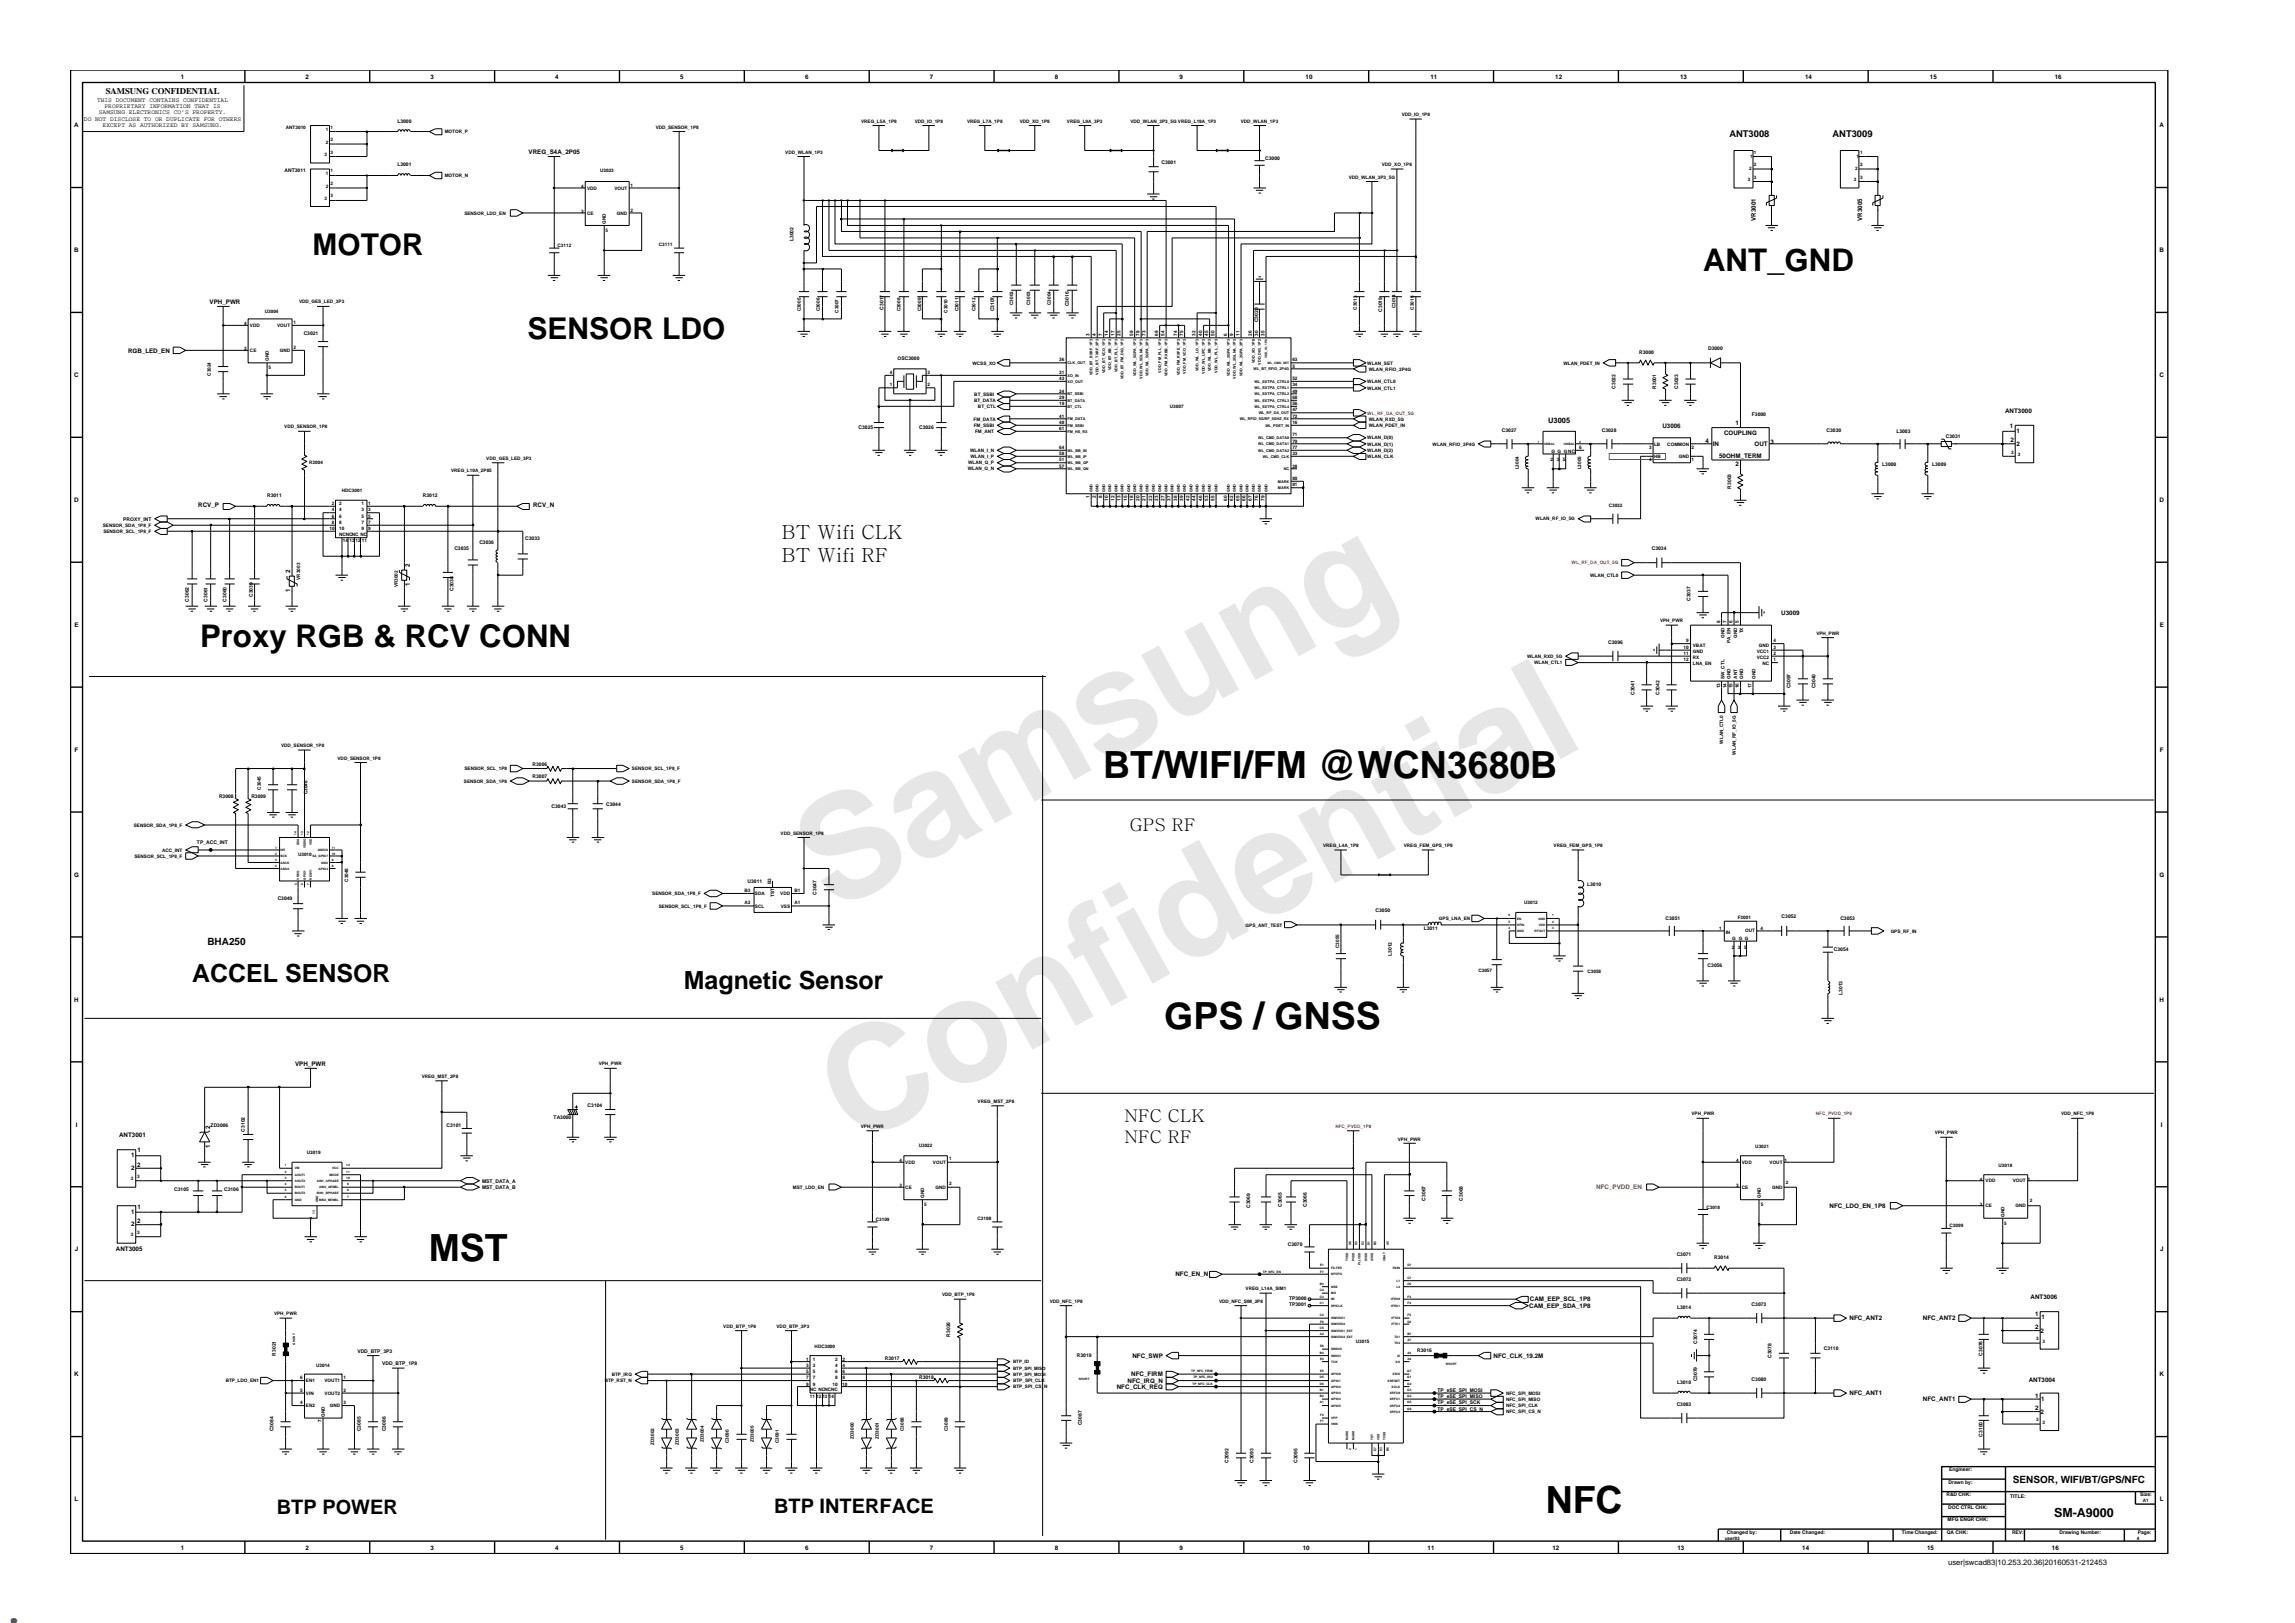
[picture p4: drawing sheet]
<svg xmlns="http://www.w3.org/2000/svg" width="420mm" height="297mm" viewBox="0 0 420 297" stroke-linecap="round" stroke-linejoin="round" font-family="sans-serif">
<defs><g id="words">
<g font-size="26.5" fill="#e6e6e6">
<text x="152.3" y="167.1" transform="rotate(-29 152.3 167.1)">Samsung</text>
<text x="156.6" y="209.9" transform="rotate(-29 156.6 209.9)">Confidential</text>
</g>
<text font-size="8.5" fill="#00f" x="0" y="297">.</text>
<g font-size="6.9">
<text x="202" y="142.3">BT/WIFI/FM @WCN3680B</text>
<text x="213.1" y="188.4">GPS / GNSS</text>
<text x="78.5" y="230.9">MST</text>
<text x="283" y="276.8">NFC</text>
</g>
<g font-size="5.7">
<text x="311.8" y="49.6">ANT_GND</text>
<text x="36.6" y="118.4">Proxy RGB &amp; RCV CONN</text>
</g>
<g font-size="5.5">
<text x="57.2" y="46.7">MOTOR</text>
<text x="96.6" y="62.1">SENSOR LDO</text>
</g>
<g font-size="4.6">
<text x="35.2" y="179.8">ACCEL SENSOR</text>
<text x="125.2" y="181">Magnetic Sensor</text>
</g>
<g font-size="3.7">
<text x="50.7" y="277.1">BTP POWER</text>
<text x="141.7" y="276.9">BTP INTERFACE</text>
</g>
<g font-size="3.5">
<text x="143.2" y="98.6">BT Wifi CLK</text>
<text x="143.2" y="102.8">BT Wifi RF</text>
</g>
<g font-size="3.2">
<text x="206.9" y="152.1">GPS RF</text>
<text x="205.9" y="205.4">NFC CLK</text>
<text x="205.9" y="209.2">NFC RF</text>
</g>
<text font-size="2.3" x="376" y="277.6">SM-A9000</text>
<g font-size="1.8">
<text x="38" y="172.9">BHA250</text>
<text x="368.5" y="271.4">SENSOR, WIFI/BT/GPS/NFC</text>
</g>
<g font-size="1.7">
<text x="316.6" y="25">ANT3008</text>
<text x="335.5" y="25">ANT3009</text>
</g>
<text font-size="1.6" x="19.3" y="17.2">SAMSUNG CONFIDENTIAL</text>
<g font-size="1.4">
<text x="283.4" y="77.5">U3005</text>
<text x="356.7" y="286.5">user|swcad83|10.253.20.36|20160531-212453</text>
</g>
<g font-size="1.1">
<text x="33.1" y="14.4">1</text>
<text x="55.9" y="14.4">2</text>
<text x="78.8" y="14.4">3</text>
<text x="101.7" y="14.4">4</text>
<text x="124.5" y="14.4">5</text>
<text x="147.4" y="14.4">6</text>
<text x="170.2" y="14.4">7</text>
<text x="193.1" y="14.4">8</text>
<text x="216" y="14.4">9</text>
<text x="239" y="14.4">10</text>
<text x="261.9" y="14.4">11</text>
<text x="284.7" y="14.4">12</text>
<text x="307.6" y="14.4">13</text>
<text x="330.5" y="14.4">14</text>
<text x="353.3" y="14.4">15</text>
<text x="376.2" y="14.4">16</text>
<text x="13.6" y="23.3">A</text>
<text x="15.4" y="22.1">DO NOT DISCLOSE TO OR DUPLICATE FOR OTHERS</text>
<text x="17.8" y="18.6">THIS DOCUMENT CONTAINS CONFIDENTIAL</text>
<text x="18.1" y="20.9">SAMSUNG ELECTRONICS CO’S PROPERTY.</text>
<text x="18.8" y="23.2">EXCEPT AS AUTHORIZED BY SAMSUNG.</text>
<text x="19.1" y="19.8">PROPRIETARY INFORMATION THAT IS</text>
<text x="395.4" y="23.3">A</text>
<text x="96.8" y="28.2">VREG_S4A_2P05</text>
<text x="321.4" y="40.4" transform="rotate(-90 321.4 40.4)">VR3001</text>
<text x="340.9" y="40.4" transform="rotate(-90 340.9 40.4)">VR3005</text>
<text x="13.6" y="46.2">B</text>
<text x="395.4" y="46.2">B</text>
<text x="38.4" y="55.6">VPH_PWR</text>
<text x="23.4" y="64.5">RGB_LED_EN</text>
<text x="13.6" y="69">C</text>
<text x="395.4" y="69">C</text>
<text x="317.8" y="77.7">1</text>
<text x="367.1" y="75.6">ANT3000</text>
<text x="304.3" y="78.3">U3006</text>
<text x="312.3" y="81.1">4</text>
<text x="313.6" y="81.6">IN</text>
<text x="314.7" y="83.8">50OHM_TERM</text>
<text x="315.6" y="79.6">COUPLING</text>
<text x="321.2" y="81.6">OUT</text>
<text x="324.1" y="81.2">3</text>
<text x="368" y="78.3">1</text>
<text x="368" y="81">2</text>
<text x="369.1" y="79.3">1</text>
<text x="369.1" y="81.5">2</text>
<text x="317.8" y="85.3">2</text>
<text x="13.6" y="91.9">D</text>
<text x="36.3" y="92.8">RCV_P</text>
<text x="97.6" y="92.8">RCV_N</text>
<text x="395.4" y="91.9">D</text>
<text x="53.1" y="104.9" transform="rotate(-90 53.1 104.9)">2</text>
<text x="75" y="107.3" transform="rotate(-90 75 107.3)">1</text>
<text x="75" y="103.8" transform="rotate(-90 75 103.8)">2</text>
<text x="53.1" y="108.4" transform="rotate(-90 53.1 108.4)">1</text>
<text x="326.1" y="112.5">U3009</text>
<text x="13.6" y="114.7">E</text>
<text x="395.4" y="114.7">E</text>
<text x="13.7" y="137.6">F</text>
<text x="395.4" y="137.6">F</text>
<text x="13.6" y="160.5">G</text>
<text x="395.3" y="160.5">G</text>
<text x="13.6" y="183.3">H</text>
<text x="395.4" y="183.3">H</text>
<text x="54" y="195.1">VPH_PWR</text>
<text x="13.9" y="206.2">I</text>
<text x="21.8" y="208.1">ANT3001</text>
<text x="38.5" y="206.7" transform="rotate(-90 38.5 206.7)">2</text>
<text x="395.6" y="206.2">I</text>
<text x="24" y="211.8">1</text>
<text x="24" y="214.1">2</text>
<text x="25.1" y="213.5">2</text>
<text x="25.2" y="210.9">1</text>
<text x="38.5" y="210.2" transform="rotate(-90 38.5 210.2)">1</text>
<text x="25.2" y="221.2">1</text>
<text x="334.9" y="221.1">NFC_LDO_EN_1P8</text>
<text x="24" y="222.1">1</text>
<text x="24" y="224.4">2</text>
<text x="25.1" y="223.8">2</text>
<text x="13.7" y="229">J</text>
<text x="21.2" y="229">ANT3005</text>
<text x="215.2" y="233.6">NFC_EN_N</text>
<text x="395.5" y="229">J</text>
<text x="280" y="239.4">CAM_EEP_SDA_1P8</text>
<text x="280.1" y="238.2">CAM_EEP_SCL_1P8</text>
<text x="371.8" y="237.8">ANT3006</text>
<text x="338.6" y="241.7">NFC_ANT2</text>
<text x="352" y="241.7">NFC_ANT2</text>
<text x="372.6" y="240.9">1</text>
<text x="372.6" y="243.2">2</text>
<text x="373.5" y="243.9">2</text>
<text x="373.7" y="241.5">1</text>
<text x="13.6" y="251.9">K</text>
<text x="207.1" y="251.9">NFC_FIRM</text>
<text x="207.3" y="248.5">NFC_SWP</text>
<text x="273.4" y="248.5">NFC_CLK_19.2M</text>
<text x="395.4" y="251.9">K</text>
<text x="204.5" y="254.2">NFC_CLK_REQ</text>
<text x="206.4" y="253.1">NFC_IRQ_N</text>
<text x="338.6" y="255.4">NFC_ANT1</text>
<text x="352" y="256.5">NFC_ANT1</text>
<text x="371.4" y="252.9">ANT3004</text>
<text x="372.6" y="255.8">1</text>
<text x="373.7" y="256.4">1</text>
<text x="372.6" y="258.1">2</text>
<text x="373.5" y="258.8">2</text>
<text x="13.7" y="274.8">L</text>
<text x="395.4" y="274.8">L</text>
<text x="33.1" y="283.7">1</text>
<text x="55.9" y="283.7">2</text>
<text x="78.8" y="283.7">3</text>
<text x="101.7" y="283.7">4</text>
<text x="124.5" y="283.7">5</text>
<text x="147.4" y="283.7">6</text>
<text x="170.2" y="283.7">7</text>
<text x="193.1" y="283.7">8</text>
<text x="216" y="283.7">9</text>
<text x="238.5" y="283.7">10</text>
<text x="261.4" y="283.7">11</text>
<text x="284.2" y="283.7">12</text>
<text x="307.1" y="283.7">13</text>
<text x="329.9" y="283.7">14</text>
<text x="352.8" y="283.7">15</text>
<text x="375.7" y="283.7">16</text>
</g>
<text font-size="1.1" fill="#f00" x="292.2" y="217.7">NFC_PVDD_EN</text>
<g font-size=".9">
<text x="52.3" y="23.6">ANT3010</text>
<text x="60.5" y="23.6">1</text>
<text x="72.7" y="22.5">L3000</text>
<text x="120" y="23.5">VDD_SENSOR_1P8</text>
<text x="157.6" y="22.4">VREG_L5A_1P8</text>
<text x="167.5" y="22.4">VDD_IO_1P8</text>
<text x="177" y="22.4">VREG_L7A_1P8</text>
<text x="186.7" y="22.4">VDD_XO_1P8</text>
<text x="195.3" y="22.4">VREG_L9A_3P3</text>
<text x="207" y="22.4">VDD_WLAN_3P3_5G VREG_L19A_1P3</text>
<text x="227.2" y="22.4">VDD_WLAN_1P3</text>
<text x="256.6" y="21.3">VDD_IO_1P8</text>
<text x="59.4" y="28.6">3</text>
<text x="59.6" y="24">1</text>
<text x="59.6" y="26.3">2</text>
<text x="60.5" y="25.9">2</text>
<text x="60.5" y="28.2">3</text>
<text x="81.4" y="24.4">MOTOR_P</text>
<text x="143.8" y="28.1">VDD_WLAN_1P3</text>
<text x="231.6" y="29.3">C3000</text>
<text x="320.4" y="28.8">1</text>
<text x="321.1" y="28.2">1</text>
<text x="339.9" y="28.8">1</text>
<text x="340.6" y="28.2">1</text>
<text x="52.1" y="31.5">ANT3011</text>
<text x="59.6" y="32.1">1</text>
<text x="59.6" y="34.4">2</text>
<text x="60.5" y="31.6">1</text>
<text x="60.5" y="33.8">2</text>
<text x="72.7" y="30.4">L3001</text>
<text x="81.4" y="32.4">MOTOR_N</text>
<text x="106.4" y="34.4">4</text>
<text x="107.5" y="34.7">VDD</text>
<text x="109.9" y="31.5">U3023</text>
<text x="112.5" y="34.7">VOUT</text>
<text x="115.4" y="34.1">1</text>
<text x="212.6" y="30.1">C3001</text>
<text x="246.9" y="32.7">VDD_WLAN_3P3_5G</text>
<text x="253" y="30.4">VDD_XO_1P8</text>
<text x="320" y="33.2">3</text>
<text x="320.3" y="31.1">2</text>
<text x="321.1" y="30.5">2</text>
<text x="321.1" y="32.7">3</text>
<text x="339.4" y="33.2">3</text>
<text x="339.6" y="31.1">2</text>
<text x="340.6" y="30.5">2</text>
<text x="340.6" y="32.7">3</text>
<text x="59.4" y="36.6">3</text>
<text x="60.5" y="36.1">3</text>
<text x="85" y="39.3">SENSOR_LDO_EN</text>
<text x="106.4" y="39">3</text>
<text x="107.5" y="39.3">CE</text>
<text x="110.9" y="41" transform="rotate(-90 110.9 41)">GND</text>
<text x="112.9" y="39.3">GND</text>
<text x="115.4" y="38.7">2</text>
<text x="102.1" y="45.2">C3112</text>
<text x="110.9" y="42.4">5</text>
<text x="120.6" y="45">C3111</text>
<text x="145.2" y="44.1" transform="rotate(-90 145.2 44.1)">L3002</text>
<text x="44.7" y="59.5">4</text>
<text x="45.8" y="59.9">VDD</text>
<text x="48.5" y="57.3">U3004</text>
<text x="50.8" y="59.9">VOUT</text>
<text x="53.7" y="59.3">1</text>
<text x="54.7" y="55.5">VDD_GES_LED_3P3</text>
<text x="146.6" y="57" transform="rotate(-90 146.6 57)">C3005</text>
<text x="150.1" y="57" transform="rotate(-90 150.1 57)">C3006</text>
<text x="153.5" y="57.2" transform="rotate(-90 153.5 57.2)">C3007</text>
<text x="161.8" y="56.7" transform="rotate(-90 161.8 56.7)">C3017</text>
<text x="164.9" y="57" transform="rotate(-90 164.9 57)">C3008</text>
<text x="168.6" y="57" transform="rotate(-90 168.6 57)">C3009</text>
<text x="173.4" y="57.2" transform="rotate(-90 173.4 57.2)">C3010</text>
<text x="175.5" y="57" transform="rotate(-90 175.5 57)">C3011</text>
<text x="178.6" y="57" transform="rotate(-90 178.6 57)">C3012</text>
<text x="182" y="57" transform="rotate(-90 182 57)">C3107</text>
<text x="185.5" y="55.8" transform="rotate(-90 185.5 55.8)">C3002</text>
<text x="188.6" y="55.8" transform="rotate(-90 188.6 55.8)">C3003</text>
<text x="192.4" y="55.8" transform="rotate(-90 192.4 55.8)">C3004</text>
<text x="195.7" y="56.1" transform="rotate(-90 195.7 56.1)">C3016</text>
<text x="230.3" y="59" transform="rotate(-90 230.3 59)">C3020</text>
<text x="248.4" y="56.7" transform="rotate(-90 248.4 56.7)">C3013</text>
<text x="253" y="57.1" transform="rotate(-90 253 57.1)">C3019</text>
<text x="255.5" y="56.4" transform="rotate(-90 255.5 56.4)">C3014</text>
<text x="258.9" y="56.7" transform="rotate(-90 258.9 56.7)">C3015</text>
<text x="44.7" y="64.1">3</text>
<text x="45.8" y="64.4">CE</text>
<text x="51.2" y="64.4">GND</text>
<text x="53.7" y="63.8">2</text>
<text x="55.6" y="61.2">C3021</text>
<text x="164.3" y="65.8">OSC3000</text>
<text x="199.5" y="61.5" transform="rotate(-90 199.5 61.5)">3</text>
<text x="200.6" y="61.5" transform="rotate(-90 200.6 61.5)">4</text>
<text x="201.8" y="61.5" transform="rotate(-90 201.8 61.5)">7</text>
<text x="202.9" y="61.5" transform="rotate(-90 202.9 61.5)">14</text>
<text x="204.1" y="61.5" transform="rotate(-90 204.1 61.5)">17</text>
<text x="205.2" y="61.5" transform="rotate(-90 205.2 61.5)">25</text>
<text x="207.4" y="61.5" transform="rotate(-90 207.4 61.5)">59</text>
<text x="208.6" y="61.5" transform="rotate(-90 208.6 61.5)">78</text>
<text x="209.7" y="61.5" transform="rotate(-90 209.7 61.5)">73</text>
<text x="212" y="61.5" transform="rotate(-90 212 61.5)">69</text>
<text x="213.2" y="61.5" transform="rotate(-90 213.2 61.5)">54</text>
<text x="215.5" y="61.5" transform="rotate(-90 215.5 61.5)">74</text>
<text x="216.6" y="61.5" transform="rotate(-90 216.6 61.5)">75</text>
<text x="218.9" y="61.5" transform="rotate(-90 218.9 61.5)">32</text>
<text x="220.1" y="61.5" transform="rotate(-90 220.1 61.5)">40</text>
<text x="221.2" y="61.5" transform="rotate(-90 221.2 61.5)">45</text>
<text x="222.4" y="61.5" transform="rotate(-90 222.4 61.5)">50</text>
<text x="224.6" y="61.5" transform="rotate(-90 224.6 61.5)">6</text>
<text x="225.7" y="61.5" transform="rotate(-90 225.7 61.5)">9</text>
<text x="226.9" y="61.5" transform="rotate(-90 226.9 61.5)">11</text>
<text x="229.2" y="61.5" transform="rotate(-90 229.2 61.5)">26</text>
<text x="230.3" y="61.5" transform="rotate(-90 230.3 61.5)">30</text>
<text x="231.5" y="61.5" transform="rotate(-90 231.5 61.5)">35</text>
<text x="300.1" y="64.7">R3000</text>
<text x="312.7" y="64.1">D3000</text>
<text x="38.6" y="68.8" transform="rotate(-90 38.6 68.8)">C3024</text>
<text x="49.1" y="67.6">5</text>
<text x="49.2" y="66.1" transform="rotate(-90 49.2 66.1)">GND</text>
<text x="162.9" y="70.7">1</text>
<text x="162.9" y="68.4">4</text>
<text x="169.8" y="68.4">3</text>
<text x="169.8" y="70.7">2</text>
<text x="178" y="66.7">WCSS_XO</text>
<text x="193.9" y="69.6">43</text>
<text x="193.9" y="66.1">36</text>
<text x="193.9" y="68.4">31</text>
<text x="193.9" y="71.9">24</text>
<text x="236.6" y="69.6">52</text>
<text x="236.6" y="66.1">63</text>
<text x="236.6" y="70.7">34</text>
<text x="236.6" y="71.9">49</text>
<text x="236.6" y="67.3">5</text>
<text x="250.3" y="66.7">WLAN_SET</text>
<text x="250.3" y="71.3">WLAN_CTL1</text>
<text x="250.3" y="70.1">WLAN_CTL0</text>
<text x="250.6" y="67.8">WLAN_RFIO_2P4G</text>
<text x="286.2" y="66.7">WLAN_PDET_IN</text>
<text x="295.8" y="71.1" transform="rotate(-90 295.8 71.1)">C3022</text>
<text x="303.2" y="71.1" transform="rotate(-90 303.2 71.1)">R3001</text>
<text x="307.2" y="71.1" transform="rotate(-90 307.2 71.1)">C3023</text>
<text x="178.2" y="77">FM_DATA</text>
<text x="178.3" y="73.6">BT_DATA</text>
<text x="178.4" y="72.4">BT_SSBI</text>
<text x="179" y="74.7">BT_CTL</text>
<text x="193.9" y="76.5">41</text>
<text x="193.9" y="74.2">19</text>
<text x="193.9" y="73">29</text>
<text x="193.9" y="77.6">48</text>
<text x="214.2" y="74.7">U3007</text>
<text x="236.6" y="76.5">72</text>
<text x="236.6" y="73">68</text>
<text x="236.6" y="75.3">47</text>
<text x="236.6" y="77.6">16</text>
<text x="236.6" y="74.2">56</text>
<text x="250.6" y="77">WLAN_RXD_5G</text>
<text x="320.7" y="76.1">F3000</text>
<text x="52.1" y="78.4">VDD_SENSOR_1P8</text>
<text x="157.2" y="78.4">C3025</text>
<text x="168.3" y="78.4">C3026</text>
<text x="177.6" y="82.7">WLAN_I_N</text>
<text x="177.7" y="83.8">WLAN_I_P</text>
<text x="178.3" y="78.1">FM_SSBI</text>
<text x="178.5" y="79.3">FM_ANT</text>
<text x="193.9" y="78.7">61</text>
<text x="193.9" y="83.3">58</text>
<text x="193.9" y="82.1">64</text>
<text x="236.6" y="82.1">77</text>
<text x="236.6" y="81">70</text>
<text x="236.6" y="79.8">71</text>
<text x="236.6" y="83.3">33</text>
<text x="250.3" y="80.4">WLAN_D(0)</text>
<text x="250.3" y="81.5">WLAN_D(1)</text>
<text x="250.3" y="82.7">WLAN_D(2)</text>
<text x="250.3" y="83.8">WLAN_CLK</text>
<text x="250.6" y="78.1">WLAN_PDET_IN</text>
<text x="262.3" y="81.5">WLAN_RFIO_2P4G</text>
<text x="275" y="79">C3027</text>
<text x="284" y="82.8">G G G NC</text>
<text x="289.1" y="82.2">6</text>
<text x="293.3" y="79">C3028</text>
<text x="301.9" y="82.1">3</text>
<text x="302.8" y="81.5">LB</text>
<text x="302.8" y="83.8">HB</text>
<text x="305.2" y="81.5">COMMON</text>
<text x="307.3" y="83.8">GND</text>
<text x="309.7" y="82.1">2</text>
<text x="334.4" y="79">C3030</text>
<text x="347.2" y="79.2">L3003</text>
<text x="356.3" y="80.2">C3031</text>
<text x="368.2" y="83">3</text>
<text x="369.4" y="83.5">3</text>
<text x="56.6" y="84.9">R3004</text>
<text x="82.6" y="86.4">VREG_L10A_2P85</text>
<text x="89" y="84.2">VDD_GES_LED_3P3</text>
<text x="177.2" y="86.1">WLAN_Q_N</text>
<text x="177.2" y="85">WLAN_Q_P</text>
<text x="193.9" y="84.4">51</text>
<text x="193.9" y="85.6">57</text>
<text x="236.6" y="87.9">80</text>
<text x="236.6" y="89">81</text>
<text x="236.6" y="85.6">28</text>
<text x="278.1" y="85.9" transform="rotate(-90 278.1 85.9)">L3004</text>
<text x="283.8" y="84.4">2</text>
<text x="285" y="84.4">3</text>
<text x="286.1" y="84.4">5</text>
<text x="289.5" y="85.9" transform="rotate(-90 289.5 85.9)">L3005</text>
<text x="301.9" y="84.4">4</text>
<text x="309.7" y="84.4">1</text>
<text x="316.9" y="89.4" transform="rotate(-90 316.9 89.4)">R3003</text>
<text x="344.6" y="85.4">L3008</text>
<text x="353.7" y="85.4">L3009</text>
<text x="22.6" y="95.3">PROXY_INT</text>
<text x="48.9" y="90.9">R3011</text>
<text x="60.8" y="92.5">2</text>
<text x="60.8" y="93.6">4</text>
<text x="60.8" y="94.8">6</text>
<text x="60.8" y="95.9">8</text>
<text x="62.1" y="92.5">2</text>
<text x="62.1" y="93.6">4</text>
<text x="62.1" y="94.8">6</text>
<text x="62.1" y="95.9">8</text>
<text x="62.6" y="90.1">HDC3001</text>
<text x="66.2" y="93.6">3</text>
<text x="66.2" y="94.8">5</text>
<text x="66.2" y="95.9">7</text>
<text x="66.2" y="92.5">1</text>
<text x="67.4" y="93.6">3</text>
<text x="67.4" y="94.8">5</text>
<text x="67.4" y="95.9">7</text>
<text x="67.4" y="92.5">1</text>
<text x="77.4" y="90.9">R3012</text>
<text x="199.5" y="91.2" transform="rotate(-90 199.5 91.2)">1</text>
<text x="200.6" y="91.2" transform="rotate(-90 200.6 91.2)">2</text>
<text x="201.8" y="91.2" transform="rotate(-90 201.8 91.2)">8</text>
<text x="202.9" y="91.7" transform="rotate(-90 202.9 91.7)">10</text>
<text x="204.1" y="91.7" transform="rotate(-90 204.1 91.7)">12</text>
<text x="205.2" y="91.7" transform="rotate(-90 205.2 91.7)">13</text>
<text x="206.3" y="91.7" transform="rotate(-90 206.3 91.7)">15</text>
<text x="207.4" y="91.7" transform="rotate(-90 207.4 91.7)">18</text>
<text x="208.6" y="91.7" transform="rotate(-90 208.6 91.7)">20</text>
<text x="209.7" y="91.7" transform="rotate(-90 209.7 91.7)">21</text>
<text x="210.9" y="91.7" transform="rotate(-90 210.9 91.7)">22</text>
<text x="212" y="91.7" transform="rotate(-90 212 91.7)">23</text>
<text x="213.2" y="91.7" transform="rotate(-90 213.2 91.7)">27</text>
<text x="214.3" y="91.7" transform="rotate(-90 214.3 91.7)">37</text>
<text x="215.5" y="91.7" transform="rotate(-90 215.5 91.7)">38</text>
<text x="216.6" y="91.7" transform="rotate(-90 216.6 91.7)">39</text>
<text x="217.8" y="91.7" transform="rotate(-90 217.8 91.7)">42</text>
<text x="218.9" y="91.7" transform="rotate(-90 218.9 91.7)">44</text>
<text x="220.1" y="91.7" transform="rotate(-90 220.1 91.7)">46</text>
<text x="221.2" y="91.7" transform="rotate(-90 221.2 91.7)">53</text>
<text x="222.4" y="91.7" transform="rotate(-90 222.4 91.7)">55</text>
<text x="224.6" y="91.7" transform="rotate(-90 224.6 91.7)">60</text>
<text x="225.7" y="91.7" transform="rotate(-90 225.7 91.7)">62</text>
<text x="226.9" y="91.7" transform="rotate(-90 226.9 91.7)">65</text>
<text x="228" y="91.7" transform="rotate(-90 228 91.7)">66</text>
<text x="229.2" y="91.7" transform="rotate(-90 229.2 91.7)">67</text>
<text x="230.3" y="91.7" transform="rotate(-90 230.3 91.7)">76</text>
<text x="231.5" y="91.7" transform="rotate(-90 231.5 91.7)">79</text>
<text x="281.1" y="95.3">WLAN_RF_IO_5G</text>
<text x="294.5" y="92.7">C3032</text>
<text x="18.8" y="96.4">SENSOR_SDA_1P8_F</text>
<text x="18.9" y="97.5">SENSOR_SCL_1P8_F</text>
<text x="60.3" y="97.1">10</text>
<text x="62.1" y="98.1">NCNCNC NC</text>
<text x="62.1" y="97.1">10</text>
<text x="62.8" y="99.2">14</text>
<text x="64" y="99.2">13</text>
<text x="65.1" y="99.2">12</text>
<text x="66.2" y="97.1">9</text>
<text x="66.3" y="99.2">11</text>
<text x="67.4" y="97.1">9</text>
<text x="83.2" y="100.7">C3035</text>
<text x="87.8" y="99.5">C3036</text>
<text x="96.2" y="98.7">C3033</text>
<text x="302.4" y="100.7">C3034</text>
<text x="54.9" y="106.1" transform="rotate(-90 54.9 106.1)">VR3003</text>
<text x="72.9" y="107.5" transform="rotate(-90 72.9 107.5)">VR3002</text>
<text x="291.1" y="105.6">WLAN_CTL0</text>
<text x="34.6" y="110.1" transform="rotate(-90 34.6 110.1)">C3062</text>
<text x="38" y="110.1" transform="rotate(-90 38 110.1)">C3061</text>
<text x="41.4" y="110.1" transform="rotate(-90 41.4 110.1)">C3060</text>
<text x="46.3" y="109.2" transform="rotate(-90 46.3 109.2)">C3039</text>
<text x="83" y="108.1" transform="rotate(-90 83 108.1)">C3038</text>
<text x="303.9" y="113.9">VPH_PWR</text>
<text x="309.5" y="110" transform="rotate(-90 309.5 110)">C3037</text>
<text x="294.4" y="117.9">C3096</text>
<text x="308.2" y="118.7">10</text>
<text x="308.2" y="119.8">11</text>
<text x="308.7" y="117.5">9</text>
<text x="309.9" y="119.5">GND</text>
<text x="309.9" y="118.4">VBAT</text>
<text x="314.9" y="114.1" transform="rotate(-90 314.9 114.1)">8</text>
<text x="315.7" y="116.7" transform="rotate(-90 315.7 116.7)">GND</text>
<text x="316.1" y="114.1" transform="rotate(-90 316.1 114.1)">7</text>
<text x="316.8" y="117.7" transform="rotate(-90 316.8 117.7)">PA_EN</text>
<text x="317.2" y="114.1" transform="rotate(-90 317.2 114.1)">6</text>
<text x="318" y="116.7" transform="rotate(-90 318 116.7)">GND</text>
<text x="318.4" y="114.1" transform="rotate(-90 318.4 114.1)">5</text>
<text x="319.1" y="115.9" transform="rotate(-90 319.1 115.9)">TX</text>
<text x="321.6" y="119.5">VCC1</text>
<text x="322" y="118.4">GND</text>
<text x="324.7" y="118.7">3</text>
<text x="324.7" y="117.5">4</text>
<text x="324.7" y="119.8">2</text>
<text x="332.5" y="116.2">VPH_PWR</text>
<text x="279.6" y="120.4">WLAN_RXD_5G</text>
<text x="280.9" y="121.6">WLAN_CTL1</text>
<text x="308.2" y="121">12</text>
<text x="309.9" y="120.7">RX</text>
<text x="309.9" y="121.8">LNA_EN</text>
<text x="314.9" y="125.9" transform="rotate(-90 314.9 125.9)">13</text>
<text x="315.7" y="124.2" transform="rotate(-90 315.7 124.2)">SW_CTL</text>
<text x="316.1" y="125.9" transform="rotate(-90 316.1 125.9)">14</text>
<text x="316.8" y="124.2" transform="rotate(-90 316.8 124.2)">GND</text>
<text x="317.2" y="125.9" transform="rotate(-90 317.2 125.9)">15</text>
<text x="318" y="124.2" transform="rotate(-90 318 124.2)">ANT</text>
<text x="318.4" y="125.9" transform="rotate(-90 318.4 125.9)">16</text>
<text x="319.1" y="124.2" transform="rotate(-90 319.1 124.2)">GND</text>
<text x="320.6" y="125.9" transform="rotate(-90 320.6 125.9)">17</text>
<text x="321.4" y="124.2" transform="rotate(-90 321.4 124.2)">GND</text>
<text x="321.6" y="120.7">VCC2</text>
<text x="322.7" y="121.8">NC</text>
<text x="324.7" y="121">1</text>
<text x="299.2" y="127.2" transform="rotate(-90 299.2 127.2)">C3041</text>
<text x="303.8" y="127.2" transform="rotate(-90 303.8 127.2)">C3042</text>
<text x="327.8" y="126" transform="rotate(-90 327.8 126)">C3097</text>
<text x="332.4" y="126" transform="rotate(-90 332.4 126)">C3040</text>
<text x="51.5" y="136.7">VDD_SENSOR_1P8</text>
<text x="315.5" y="136.1" transform="rotate(-90 315.5 136.1)">WLAN_CTL0</text>
<text x="61.8" y="139">VDD_SENSOR_1P8</text>
<text x="84.9" y="143.3">SENSOR_SDA_1P8</text>
<text x="85" y="141">SENSOR_SCL_1P8</text>
<text x="97.5" y="140.1">R3006</text>
<text x="97.5" y="142.4">R3007</text>
<text x="115.7" y="141">SENSOR_SCL_1P8_F</text>
<text x="115.7" y="143.3">SENSOR_SDA_1P8_F</text>
<text x="317.8" y="138.1" transform="rotate(-90 317.8 138.1)">WLAN_RF_IO_5G</text>
<text x="40.1" y="146">R3008</text>
<text x="46" y="146.1">R3009</text>
<text x="47.8" y="144.5" transform="rotate(-90 47.8 144.5)">C3045</text>
<text x="56.3" y="145.4" transform="rotate(-90 56.3 145.4)">C3046</text>
<text x="101" y="147.9">C3043</text>
<text x="111" y="147.6">C3044</text>
<text x="24.5" y="151.3">SENSOR_SDA_1P8_F</text>
<text x="29.7" y="155.9">ACC_INT</text>
<text x="36.1" y="154.5">TP_ACC_INT</text>
<text x="142.9" y="152.7">VDD_SENSOR_1P8</text>
<text x="242.2" y="155">VREG_L4A_1P8</text>
<text x="257" y="155">VREG_FEM_GPS_1P8</text>
<text x="284.4" y="155">VREG_FEM_GPS_1P8</text>
<text x="24.6" y="157">SENSOR_SCL_1P8_F</text>
<text x="54.6" y="156.7">U3010</text>
<text x="63.8" y="161.4" transform="rotate(-90 63.8 161.4)">C3048</text>
<text x="136.9" y="161.6">U3011</text>
<text x="141.2" y="161.8" transform="rotate(-90 141.2 161.8)">B2</text>
<text x="50.8" y="164.7">C3049</text>
<text x="119.4" y="163.8">SENSOR_SDA_1P8_F</text>
<text x="120.6" y="166.1">SENSOR_SCL_1P8_F</text>
<text x="136.3" y="163.2">B3</text>
<text x="136.3" y="165.5">A3</text>
<text x="138.2" y="163.8">SDA</text>
<text x="138.2" y="166.1">SCL</text>
<text x="141.7" y="164.2" transform="rotate(-90 141.7 164.2)">TST</text>
<text x="142.8" y="163.8">VDD</text>
<text x="142.9" y="166.1">VSS</text>
<text x="145.5" y="165.5">A1</text>
<text x="145.5" y="163.2">B1</text>
<text x="149.5" y="163.8" transform="rotate(-90 149.5 163.8)">C3047</text>
<text x="251.8" y="167">C3050</text>
<text x="279" y="165.5">U3012</text>
<text x="290.6" y="162.2">L3010</text>
<text x="228.1" y="169.6">GPS_ANT_TEST</text>
<text x="245.2" y="173.5" transform="rotate(-90 245.2 173.5)">C3055</text>
<text x="260.6" y="170.1">L3011</text>
<text x="263.4" y="168.4">GPS_LNA_EN</text>
<text x="304.9" y="168.3">C3051</text>
<text x="314.7" y="170.1">1</text>
<text x="315.9" y="170.9">IN</text>
<text x="317" y="173.6">2</text>
<text x="317.1" y="172">G G G</text>
<text x="318.1" y="168.2">F3001</text>
<text x="318.1" y="173.6">3</text>
<text x="319.3" y="173.6">5</text>
<text x="319.5" y="170.6">OUT</text>
<text x="322.3" y="170.1">4</text>
<text x="326.2" y="168.1">C3052</text>
<text x="336.9" y="168.3">C3053</text>
<text x="346.1" y="170.7">GPS_RF_IN</text>
<text x="254.8" y="174.9" transform="rotate(-90 254.8 174.9)">L3012</text>
<text x="270.7" y="177.8">C3057</text>
<text x="290.6" y="178.1">C3058</text>
<text x="312.6" y="177">C3056</text>
<text x="335.7" y="174.1">C3054</text>
<text x="337.3" y="182.1" transform="rotate(-90 337.3 182.1)">L3013</text>
<text x="77.2" y="197.3">VREG_MST_2P8</text>
<text x="109.6" y="195">VPH_PWR</text>
<text x="107.6" y="202.6">C3104</text>
<text x="179" y="201.8">VREG_MST_2P8</text>
<text x="38.6" y="206.2">ZD3006</text>
<text x="44.8" y="207.1" transform="rotate(-90 44.8 207.1)">C3102</text>
<text x="81.7" y="206.2">C3101</text>
<text x="101.4" y="204.7">TA3000</text>
<text x="157.6" y="206.4">VPH_PWR</text>
<text x="168.2" y="209.8">U3022</text>
<text x="255.9" y="208.9">VPH_PWR</text>
<text x="309.7" y="204.1">VPH_PWR</text>
<text x="354.2" y="207.5">VPH_PWR</text>
<text x="377.3" y="204.1">VDD_NFC_1P8</text>
<text x="25.1" y="215.6">3</text>
<text x="56.2" y="211.2">U3019</text>
<text x="164.7" y="212.7">4</text>
<text x="165.7" y="213">VDD</text>
<text x="170.8" y="213">VOUT</text>
<text x="173.8" y="212.4">1</text>
<text x="317.8" y="212.7">4</text>
<text x="318.9" y="213">VDD</text>
<text x="321.4" y="210.1">U3021</text>
<text x="324" y="213">VOUT</text>
<text x="326.7" y="212.7">1</text>
<text x="365.9" y="213.6">U3018</text>
<text x="23.9" y="216">3</text>
<text x="31.9" y="217.9">C3105</text>
<text x="41" y="217.9">C3106</text>
<text x="88.3" y="216.4">MST_DATA_A</text>
<text x="88.3" y="217.6">MST_DATA_B</text>
<text x="145.2" y="217.6">MST_LDO_EN</text>
<text x="164.7" y="217.3">3</text>
<text x="165.7" y="217.6">CE</text>
<text x="169.2" y="219.2" transform="rotate(-90 169.2 219.2)">GND</text>
<text x="169.2" y="220.7">5</text>
<text x="171.3" y="217.6">GND</text>
<text x="173.8" y="216.9">2</text>
<text x="228.9" y="221.1" transform="rotate(-90 228.9 221.1)">C3069</text>
<text x="234.6" y="220.9" transform="rotate(-90 234.6 220.9)">C3065</text>
<text x="239.2" y="220.9" transform="rotate(-90 239.2 220.9)">C3066</text>
<text x="261" y="219.7" transform="rotate(-90 261 219.7)">C3067</text>
<text x="267.8" y="219.7" transform="rotate(-90 267.8 219.7)">C3068</text>
<text x="312.4" y="221.3">C3018</text>
<text x="317.8" y="217.3">3</text>
<text x="318.9" y="217.6">CE</text>
<text x="322.3" y="219.2" transform="rotate(-90 322.3 219.2)">GND</text>
<text x="322.4" y="220.7">5</text>
<text x="324.4" y="217.6">GND</text>
<text x="327" y="216.7">2</text>
<text x="362.4" y="220.7">3</text>
<text x="362.4" y="216.1">4</text>
<text x="363.5" y="221">CE</text>
<text x="363.5" y="216.4">VDD</text>
<text x="368.5" y="216.4">VOUT</text>
<text x="369" y="221">GND</text>
<text x="371.3" y="216.1">1</text>
<text x="371.6" y="220.1">2</text>
<text x="23.9" y="226.3">3</text>
<text x="25.1" y="225.9">3</text>
<text x="160.3" y="223.5">C3109</text>
<text x="179" y="223.2">C3108</text>
<text x="356.9" y="224.6">C3099</text>
<text x="366.9" y="224.1">5</text>
<text x="367" y="222.7" transform="rotate(-90 367 222.7)">GND</text>
<text x="235.8" y="228.1">C3070</text>
<text x="307" y="229.9">C3071</text>
<text x="313.8" y="230.4">R3014</text>
<text x="172.5" y="237.2">VDD_BTP_1P8</text>
<text x="192.2" y="238.4">VDD_NFC_1P8</text>
<text x="223.2" y="238.4">VDD_NFC_SIM_2P8</text>
<text x="228" y="236.1">VREG_L14A_SIM1</text>
<text x="236" y="237.9">TP3000</text>
<text x="236" y="239">TP3001</text>
<text x="307" y="234.5">C3072</text>
<text x="307" y="239.5">L3014</text>
<text x="320.7" y="239">C3073</text>
<text x="50.2" y="240.7">VPH_PWR</text>
<text x="132.4" y="243">VDD_BTP_1P8</text>
<text x="142.2" y="243">VDD_BTP_3P3</text>
<text x="173.9" y="244.6" transform="rotate(-90 173.9 244.6)">R3026</text>
<text x="248.2" y="245.9">U3015</text>
<text x="310.7" y="246" transform="rotate(-90 310.7 246)">C3074</text>
<text x="372.8" y="245.3">3</text>
<text x="374" y="245.8">3</text>
<text x="50.5" y="248.1" transform="rotate(-90 50.5 248.1)">R3021</text>
<text x="57.9" y="250.1">U3014</text>
<text x="65.4" y="247.6">VDD_BTP_3P3</text>
<text x="70" y="249.9">VDD_BTP_1P8</text>
<text x="112" y="251.8">BTP_IRQ</text>
<text x="147.6" y="250.1">3</text>
<text x="147.6" y="251.3">5</text>
<text x="147.6" y="249">1</text>
<text x="148.8" y="249">1</text>
<text x="148.8" y="250.1">3</text>
<text x="148.8" y="251.3">5</text>
<text x="149.1" y="246.7">HDC3000</text>
<text x="152.9" y="249">2</text>
<text x="152.9" y="250.1">4</text>
<text x="152.9" y="251.3">6</text>
<text x="154.3" y="249">2</text>
<text x="154.3" y="250.1">4</text>
<text x="154.3" y="251.3">6</text>
<text x="162" y="248.9">R3017</text>
<text x="197.1" y="248.4">R3019</text>
<text x="259.5" y="247.5">R3016</text>
<text x="324.3" y="248.5" transform="rotate(-90 324.3 248.5)">C3078</text>
<text x="333.9" y="247.1">C3110</text>
<text x="362.9" y="248.1" transform="rotate(-90 362.9 248.1)">C3076</text>
<text x="41.3" y="253">BTP_LDO_EN1</text>
<text x="54.9" y="257">4</text>
<text x="54.9" y="254.7">5</text>
<text x="54.9" y="252.4">6</text>
<text x="56" y="257.6">EN2</text>
<text x="56" y="255.3">VIN</text>
<text x="56" y="253">EN1</text>
<text x="59.4" y="253">VOUT1</text>
<text x="59.4" y="255.3">VOUT2</text>
<text x="60.4" y="257.6">GND</text>
<text x="62.9" y="252.4">1</text>
<text x="62.9" y="254.7">2</text>
<text x="62.9" y="257">3</text>
<text x="110.7" y="253">BTP_RST_N</text>
<text x="147.6" y="252.4">7</text>
<text x="147.6" y="253.6">9</text>
<text x="148.2" y="254.6">NC NCNCNC</text>
<text x="148.3" y="255.8">11 12</text>
<text x="148.8" y="253.6">9</text>
<text x="148.8" y="252.4">7</text>
<text x="150.6" y="255.8">13 14</text>
<text x="152.4" y="253.6">10</text>
<text x="152.9" y="252.4">8</text>
<text x="154.2" y="253.6">10</text>
<text x="154.3" y="252.4">8</text>
<text x="168.3" y="252.4">R3018</text>
<text x="185.5" y="254.1">BTP_SPI_CS_N</text>
<text x="185.5" y="253">BTP_SPI_CLK</text>
<text x="263.2" y="257">TP_eSE_SPI_SCK</text>
<text x="263.2" y="254.7">TP_eSE_SPI_MOSI</text>
<text x="263.2" y="255.9">TP_eSE_SPI_MISO</text>
<text x="275.7" y="255.3">NFC_SPI_MOSI</text>
<text x="275.7" y="256.4">NFC_SPI_MISO</text>
<text x="275.7" y="257.6">NFC_SPI_CLK</text>
<text x="307" y="257.3">C3083</text>
<text x="307" y="253.3">L3018</text>
<text x="310.7" y="252.8" transform="rotate(-90 310.7 252.8)">C3079</text>
<text x="320.7" y="252.8">C3080</text>
<text x="50.1" y="262" transform="rotate(-90 50.1 262)">C3084</text>
<text x="58.9" y="260.3" transform="rotate(-90 58.9 260.3)">7</text>
<text x="59.5" y="259.3" transform="rotate(-90 59.5 259.3)">GND</text>
<text x="66.1" y="262" transform="rotate(-90 66.1 262)">C3085</text>
<text x="70.6" y="262" transform="rotate(-90 70.6 262)">C3086</text>
<text x="128.9" y="263.9" transform="rotate(-90 128.9 263.9)">ZD3004</text>
<text x="138" y="263.9" transform="rotate(-90 138 263.9)">ZD3005</text>
<text x="156.3" y="263.3" transform="rotate(-90 156.3 263.3)">ZD3000</text>
<text x="160.9" y="263.3" transform="rotate(-90 160.9 263.3)">ZD3001</text>
<text x="165.5" y="261.9" transform="rotate(-90 165.5 261.9)">C3088</text>
<text x="173.5" y="261.9" transform="rotate(-90 173.5 261.9)">C3089</text>
<text x="198.1" y="260.9" transform="rotate(-90 198.1 260.9)">C3087</text>
<text x="263.2" y="258.2">TP_eSE_SPI_CS_N</text>
<text x="275.7" y="258.7">NFC_SPI_CS_N</text>
<text x="362.9" y="262.9" transform="rotate(-90 362.9 262.9)">C3100</text>
<text x="372.8" y="260.2">3</text>
<text x="374" y="260.6">3</text>
<text x="119.7" y="264.4" transform="rotate(-90 119.7 264.4)">ZD3002</text>
<text x="124.3" y="264.4" transform="rotate(-90 124.3 264.4)">ZD3003</text>
<text x="133.5" y="264.2" transform="rotate(-90 133.5 264.2)">C3090</text>
<text x="142.6" y="264.2" transform="rotate(-90 142.6 264.2)">C3091</text>
<text x="224.9" y="267.7" transform="rotate(-90 224.9 267.7)">C3092</text>
<text x="229.5" y="267.7" transform="rotate(-90 229.5 267.7)">C3093</text>
<text x="237.5" y="267.7" transform="rotate(-90 237.5 267.7)">C3095</text>
<text x="356.8" y="269.3">Engineer:</text>
<text x="356.3" y="273.8">R&amp;D CHK:</text>
<text x="356.7" y="271.5">Drawn by:</text>
<text x="368" y="274.2">TITLE:</text>
<text x="391.8" y="273.8">Size:</text>
<text x="392.3" y="274.9">A1</text>
<text x="315.8" y="281.8">user93</text>
<text x="316.1" y="280.7">Changed by:</text>
<text x="327.7" y="280.7">Date Changed:</text>
<text x="348.2" y="280.7">Time Changed:</text>
<text x="356.4" y="280.7">QA CHK:</text>
<text x="356.6" y="278.4">MFG ENGR CHK:</text>
<text x="356.7" y="276.1">DOC CTRL CHK:</text>
<text x="368.3" y="280.7">REV:</text>
<text x="377.1" y="280.7">Drawing Number:</text>
<text x="391.2" y="281.8">4</text>
<text x="391.4" y="280.7">Page:</text>
</g>
<g font-size=".9" fill="#f00">
<text x="250.3" y="75.9">WL_RF_DA_OUT_5G</text>
<text x="287.7" y="103.3">WL_RF_DA_OUT_5G</text>
<text x="244.5" y="206.4">NFC_PVDD_1P8</text>
<text x="332.4" y="204.1">NFC_PVDD_1P8</text>
</g>
<g font-size=".8">
<text x="185.5" y="250.7">BTP_SPI_MISO</text>
<text x="185.5" y="251.8">BTP_SPI_MOSI</text>
<text x="185.5" y="249.5">BTP_ID</text>
</g>
<g font-size=".7">
<text x="195.5" y="70">XO_OUT</text>
<text x="195.5" y="66.7">CLK_OUT</text>
<text x="195.5" y="68.9">XO_IN</text>
<text x="200" y="68.7" transform="rotate(-90 200 68.7)">VDD_BT_RXRF_1P3</text>
<text x="201.1" y="68.6" transform="rotate(-90 201.1 68.6)">VDD_BT_TXRF_3P3</text>
<text x="202.3" y="68.3" transform="rotate(-90 202.3 68.3)">VDD_BT_VCO_1P3</text>
<text x="203.4" y="67.8" transform="rotate(-90 203.4 67.8)">VDD_BT_BB_1P3</text>
<text x="204.6" y="68.1" transform="rotate(-90 204.6 68.1)">VDD_BT_PLL_1P3</text>
<text x="205.7" y="69.4" transform="rotate(-90 205.7 69.4)">VDD_BT_FM_DIG_1P3</text>
<text x="208" y="68.8" transform="rotate(-90 208 68.8)">VDD_WL_5GPA_1P3</text>
<text x="209.2" y="69.3" transform="rotate(-90 209.2 69.3)">VDD_WL_5GLNA_1P3</text>
<text x="210.3" y="68.8" transform="rotate(-90 210.3 68.8)">VDD_WL_5GPA_3P3</text>
<text x="212.6" y="68.2" transform="rotate(-90 212.6 68.2)">VDD_FM_PLL_1P3</text>
<text x="213.7" y="68.8" transform="rotate(-90 213.7 68.8)">VDD_FM_RXBB_1P3</text>
<text x="216" y="68.7" transform="rotate(-90 216 68.7)">VDD_FM_RXFE_1P3</text>
<text x="217.1" y="68.4" transform="rotate(-90 217.1 68.4)">VDD_FM_VCO_1P3</text>
<text x="219.4" y="67.9" transform="rotate(-90 219.4 67.9)">VDD_WL_LO_1P3</text>
<text x="220.6" y="68.4" transform="rotate(-90 220.6 68.4)">VDD_WL_UPC_1P3</text>
<text x="221.7" y="68" transform="rotate(-90 221.7 68)">VDD_WL_BB_1P3</text>
<text x="222.9" y="68.3" transform="rotate(-90 222.9 68.3)">VDD_WL_PLL_1P3</text>
<text x="225.2" y="68.8" transform="rotate(-90 225.2 68.8)">VDD_WL_2GPA_1P3</text>
<text x="226.3" y="69.3" transform="rotate(-90 226.3 69.3)">VDD_WL_2GLNA_1P3</text>
<text x="227.5" y="68.8" transform="rotate(-90 227.5 68.8)">VDD_WL_2GPA_3P3</text>
<text x="229.5" y="67.8">WL_BT_RFIO_2P4G</text>
<text x="229.7" y="70">WL_EXTPA_CTRL0</text>
<text x="229.7" y="71.2">WL_EXTPA_CTRL1</text>
<text x="229.7" y="66.5" transform="rotate(-90 229.7 66.5)">VDD_XO_1P8</text>
<text x="230.8" y="66.7" transform="rotate(-90 230.8 66.7)">VDD_DIG_1P2</text>
<text x="195.5" y="76.9">FM_DATA</text>
<text x="195.5" y="74.6">BT_CTL</text>
<text x="195.5" y="72.3">BT_SSBI</text>
<text x="195.5" y="73.5">BT_DATA</text>
<text x="227" y="76.9">WL_RFIO_5G/RF_5GHZ_RX</text>
<text x="229.7" y="73.5">WL_EXTPA_CTRL3</text>
<text x="229.7" y="74.6">WL_EXTPA_CTRL4</text>
<text x="229.7" y="72.3">WL_EXTPA_CTRL2</text>
<text x="230.4" y="75.8">WL_RF_DA_OUT</text>
<text x="195.5" y="79.2">FM_HS_RX</text>
<text x="195.5" y="83.8">WL_BB_IP</text>
<text x="195.5" y="82.7">WL_BB_IN</text>
<text x="195.5" y="78.1">FM_SSBI</text>
<text x="230.3" y="82.7">WL_CMD_DATA2</text>
<text x="230.3" y="81.5">WL_CMD_DATA1</text>
<text x="230.3" y="80.4">WL_CMD_DATA0</text>
<text x="231.2" y="83.8">WL_CMD_CLK</text>
<text x="231.7" y="78.1">WL_PDET_IN</text>
<text x="195.5" y="84.9">WL_BB_QP</text>
<text x="195.5" y="86">WL_BB_QN</text>
<text x="234" y="88.3">MARK</text>
<text x="234" y="89.5">MARK</text>
<text x="235" y="86">NC</text>
<text x="200" y="90.1" transform="rotate(-90 200 90.1)">GND</text>
<text x="201.1" y="90.1" transform="rotate(-90 201.1 90.1)">GND</text>
<text x="202.3" y="90.1" transform="rotate(-90 202.3 90.1)">GND</text>
<text x="203.4" y="90.1" transform="rotate(-90 203.4 90.1)">GND</text>
<text x="204.6" y="90.1" transform="rotate(-90 204.6 90.1)">GND</text>
<text x="205.7" y="90.1" transform="rotate(-90 205.7 90.1)">GND</text>
<text x="206.9" y="90.1" transform="rotate(-90 206.9 90.1)">GND</text>
<text x="208" y="90.1" transform="rotate(-90 208 90.1)">GND</text>
<text x="209.2" y="90.1" transform="rotate(-90 209.2 90.1)">GND</text>
<text x="210.3" y="90.1" transform="rotate(-90 210.3 90.1)">GND</text>
<text x="211.5" y="90.1" transform="rotate(-90 211.5 90.1)">GND</text>
<text x="212.6" y="90.1" transform="rotate(-90 212.6 90.1)">GND</text>
<text x="213.7" y="90.1" transform="rotate(-90 213.7 90.1)">GND</text>
<text x="214.8" y="90.1" transform="rotate(-90 214.8 90.1)">GND</text>
<text x="216" y="90.1" transform="rotate(-90 216 90.1)">GND</text>
<text x="217.1" y="90.1" transform="rotate(-90 217.1 90.1)">GND</text>
<text x="218.3" y="90.1" transform="rotate(-90 218.3 90.1)">GND</text>
<text x="219.4" y="90.1" transform="rotate(-90 219.4 90.1)">GND</text>
<text x="220.6" y="90.1" transform="rotate(-90 220.6 90.1)">GND</text>
<text x="221.7" y="90.1" transform="rotate(-90 221.7 90.1)">GND</text>
<text x="222.9" y="90.1" transform="rotate(-90 222.9 90.1)">GND</text>
<text x="225.2" y="90.1" transform="rotate(-90 225.2 90.1)">GND</text>
<text x="226.3" y="90.1" transform="rotate(-90 226.3 90.1)">GND</text>
<text x="227.5" y="90.1" transform="rotate(-90 227.5 90.1)">GND</text>
<text x="228.6" y="90.1" transform="rotate(-90 228.6 90.1)">GND</text>
<text x="229.7" y="90.1" transform="rotate(-90 229.7 90.1)">GND</text>
<text x="230.8" y="90.1" transform="rotate(-90 230.8 90.1)">GND</text>
<text x="232" y="90.1" transform="rotate(-90 232 90.1)">GND</text>
</g>
<g font-size=".6">
<text x="232" y="65.5" transform="rotate(-90 232 65.5)">VDD_IO_1P8</text>
<text x="232.1" y="66.6">WL_CMD_SET</text>
<text x="281.6" y="81.1">1</text>
<text x="282.7" y="81.5">UNBAL</text>
<text x="286.3" y="81.5">UNBAL</text>
<text x="289.1" y="81.1">4</text>
<text x="50.4" y="155.3">1</text>
<text x="51.4" y="155.8">INT</text>
<text x="54.3" y="152.8" transform="rotate(-90 54.3 152.8)">14</text>
<text x="54.8" y="154.7" transform="rotate(-90 54.8 154.7)">SDA</text>
<text x="55.5" y="152.8" transform="rotate(-90 55.5 152.8)">13</text>
<text x="56" y="155.3" transform="rotate(-90 56 155.3)">VDDIO</text>
<text x="56.6" y="152.8" transform="rotate(-90 56.6 152.8)">12</text>
<text x="57.1" y="154.7" transform="rotate(-90 57.1 154.7)">VDD</text>
<text x="58.2" y="155.8">GNDIO</text>
<text x="60.7" y="155.3">11</text>
<text x="50.4" y="156.4">2</text>
<text x="50.4" y="157.6">3</text>
<text x="50.4" y="158.7">4</text>
<text x="51.4" y="156.9">SCK</text>
<text x="51.4" y="158.1">ASCK</text>
<text x="51.4" y="159.2">ASDA</text>
<text x="54.8" y="161" transform="rotate(-90 54.8 161)">VREG</text>
<text x="56" y="161" transform="rotate(-90 56 161)">GPIO1</text>
<text x="57.1" y="161" transform="rotate(-90 57.1 161)">RESV1</text>
<text x="57.2" y="156.9">SA_GPIO7</text>
<text x="58.3" y="159.2">GPIO2</text>
<text x="58.8" y="158.1">GND</text>
<text x="60.7" y="158.7">8</text>
<text x="60.7" y="157.6">9</text>
<text x="60.7" y="156.4">10</text>
<text x="54.4" y="162.1" transform="rotate(-90 54.4 162.1)">5</text>
<text x="55.5" y="162.1" transform="rotate(-90 55.5 162.1)">6</text>
<text x="56.7" y="162.1" transform="rotate(-90 56.7 162.1)">7</text>
<text x="276.1" y="167.7">6</text>
<text x="284.2" y="167.7">1</text>
<text x="276.1" y="170">4</text>
<text x="276.1" y="168.9">5</text>
<text x="277.7" y="170.6">GND</text>
<text x="277.7" y="169.5">RFIN</text>
<text x="277.7" y="168.3">EN</text>
<text x="280.9" y="170.6">RFOUT</text>
<text x="281.6" y="168.3">GND</text>
<text x="281.7" y="169.5">VDD</text>
<text x="284.2" y="168.9">2</text>
<text x="284.2" y="170">3</text>
<text x="52.1" y="214.6">2</text>
<text x="52.1" y="215.7">3</text>
<text x="52.1" y="213.4">1</text>
<text x="54" y="215.2">AOUT1</text>
<text x="54" y="214">VM</text>
<text x="60.3" y="215.2">MODE</text>
<text x="60.8" y="214">VCC</text>
<text x="63.4" y="215.7">10</text>
<text x="63.4" y="214.6">11</text>
<text x="63.4" y="213.4">12</text>
<text x="52.1" y="216.9">4</text>
<text x="52.1" y="218">5</text>
<text x="52.1" y="219.2">6</text>
<text x="54" y="216.3">AOUT2</text>
<text x="54" y="217.5">BOUT1</text>
<text x="54" y="218.6">BOUT2</text>
<text x="54" y="219.8">GND</text>
<text x="58" y="216.3">AIN1_APHASE</text>
<text x="58" y="218.6">BIN1_BPHASE</text>
<text x="58.2" y="220.1" transform="rotate(-90 58.2 220.1)">GND</text>
<text x="58.4" y="219.8">BIN2_BENBL</text>
<text x="58.4" y="217.5">AIN2_AENBL</text>
<text x="63.6" y="219.2">7</text>
<text x="63.6" y="218">8</text>
<text x="63.6" y="216.9">9</text>
<text x="57.7" y="222.2" transform="rotate(-90 57.7 222.2)">13</text>
<text x="247.4" y="227.9" transform="rotate(-90 247.4 227.9)">A6</text>
<text x="248.5" y="227.9" transform="rotate(-90 248.5 227.9)">D3</text>
<text x="249.7" y="227.9" transform="rotate(-90 249.7 227.9)">E2</text>
<text x="250.8" y="227.9" transform="rotate(-90 250.8 227.9)">D1</text>
<text x="252" y="227.9" transform="rotate(-90 252 227.9)">B5</text>
<text x="254.3" y="227.9" transform="rotate(-90 254.3 227.9)">A5</text>
<text x="231.2" y="232.9">TP_NFC_EN</text>
<text x="241.7" y="231.7">E1</text>
<text x="241.7" y="232.9">F7</text>
<text x="243.7" y="232.3">FILTER</text>
<text x="243.7" y="233.4">NFCPD</text>
<text x="246.8" y="230.8" transform="rotate(-90 246.8 230.8)">TVDD</text>
<text x="248" y="230.8" transform="rotate(-90 248 230.8)">PVDD</text>
<text x="249.1" y="231.5" transform="rotate(-90 249.1 231.5)">PLLVDD</text>
<text x="250.3" y="230.8" transform="rotate(-90 250.3 230.8)">DVDD</text>
<text x="251.4" y="230.8" transform="rotate(-90 251.4 230.8)">AVDD</text>
<text x="253.7" y="230.8" transform="rotate(-90 253.7 230.8)">VBAT</text>
<text x="255" y="232.3">RXIN</text>
<text x="257.7" y="231.7">D7</text>
<text x="241.7" y="235.2">B3</text>
<text x="241.7" y="238.6">C1</text>
<text x="241.7" y="236.3">C2</text>
<text x="241.7" y="237.5">C3</text>
<text x="243.7" y="235.7">NSS</text>
<text x="243.7" y="239.2">SPICLK</text>
<text x="243.7" y="236.9">MO</text>
<text x="243.7" y="238">MI</text>
<text x="254.7" y="238">IFRX0</text>
<text x="254.7" y="239.2">IFRX1</text>
<text x="255.7" y="235.7">L2</text>
<text x="255.7" y="234.6">L1</text>
<text x="257.7" y="235.2">C6</text>
<text x="257.7" y="234">C7</text>
<text x="257.7" y="237.5">F3</text>
<text x="257.7" y="238.6">F4</text>
<text x="241.7" y="244.3">A2</text>
<text x="241.7" y="240.9">C4</text>
<text x="241.7" y="243.1">C5</text>
<text x="241.7" y="242">F6</text>
<text x="243.7" y="242.6">SIMVDD2</text>
<text x="243.7" y="244.8">SIMVDD2_EXT</text>
<text x="243.7" y="241.5">SIMVDD1</text>
<text x="243.7" y="243.7">SIMVDD1_EXT</text>
<text x="254.8" y="241.5">IFTX0</text>
<text x="254.8" y="242.6">IFTX1</text>
<text x="255.3" y="244.8">TX1</text>
<text x="257.7" y="245.4">A7</text>
<text x="257.7" y="244.3">B7</text>
<text x="257.7" y="242">D2</text>
<text x="257.7" y="240.9">F5</text>
<text x="54.1" y="246.1" transform="rotate(-90 54.1 246.1)">SHORT</text>
<text x="218.1" y="251.2">TP_NFC_FIRM</text>
<text x="241.7" y="247.7">B4</text>
<text x="241.7" y="248.9">E4</text>
<text x="241.7" y="251.2">E5</text>
<text x="241.7" y="246.6">E6</text>
<text x="243.7" y="248.3">SWIO1</text>
<text x="243.7" y="249.4">TCK</text>
<text x="243.7" y="251.7">GPIO0</text>
<text x="243.7" y="247.1">SWDIO</text>
<text x="255" y="251.7">XSIO</text>
<text x="255.3" y="246">TX2</text>
<text x="255.5" y="249.4">XO</text>
<text x="255.8" y="248.3">XI</text>
<text x="257.6" y="251.2">G7</text>
<text x="257.7" y="247.7">A3</text>
<text x="257.7" y="248.9">A4</text>
<text x="264.7" y="249.9">SHORT</text>
<text x="197.5" y="252.5">SHORT</text>
<text x="218.3" y="253.5">TP_NFC_CLK</text>
<text x="218.5" y="252.3">TP_NFC_IRQ</text>
<text x="241.7" y="252.3">D5</text>
<text x="241.7" y="253.5">D6</text>
<text x="241.7" y="254.6">B1</text>
<text x="241.7" y="255.8">B2</text>
<text x="241.7" y="256.9">A1</text>
<text x="243.7" y="252.9">GPIO1</text>
<text x="243.7" y="254">GPIO2</text>
<text x="243.7" y="255.2">GPIO3</text>
<text x="243.7" y="256.3">GPIO4</text>
<text x="243.7" y="257.5">GPIO5</text>
<text x="254" y="252.9">XRESET</text>
<text x="254.5" y="256.3">XRFU1</text>
<text x="254.5" y="257.5">XRFU2</text>
<text x="254.5" y="255.2">XRFU0</text>
<text x="254.8" y="254">XCLK</text>
<text x="257.6" y="255.8">G4</text>
<text x="257.6" y="256.9">G5</text>
<text x="257.6" y="252.3">G1</text>
<text x="257.6" y="253.5">G2</text>
<text x="257.6" y="254.6">G3</text>
<text x="241.7" y="260.3">F1</text>
<text x="241.7" y="259.1">F2</text>
<text x="243.7" y="260.8">VNN</text>
<text x="243.7" y="259.7">VPP</text>
<text x="246.8" y="263.5" transform="rotate(-90 246.8 263.5)">MARK</text>
<text x="248" y="263.5" transform="rotate(-90 248 263.5)">MARK</text>
<text x="251.4" y="263.5" transform="rotate(-90 251.4 263.5)">TST</text>
<text x="252.6" y="263.5" transform="rotate(-90 252.6 263.5)">VSS</text>
<text x="253.7" y="263.5" transform="rotate(-90 253.7 263.5)">TVSS</text>
<text x="254.5" y="258.6">XRFU3</text>
<text x="257.6" y="258">G6</text>
<text x="247.4" y="265.4" transform="rotate(-90 247.4 265.4)">2</text>
<text x="248.5" y="265.4" transform="rotate(-90 248.5 265.4)">1</text>
<text x="252" y="265.6" transform="rotate(-90 252 265.6)">E7</text>
<text x="253.1" y="265.6" transform="rotate(-90 253.1 265.6)">E3</text>
<text x="254.3" y="265.6" transform="rotate(-90 254.3 265.6)">B6</text>
</g>
</g></defs>
<g fill="none" stroke="#000" stroke-width=".18">
<path d="M44.7 15.6v8.5h-29.6M56.9 23h3.4v6.8h-3.4zM56.9 30.9h3.4v6.9h-3.4zM60.3 34.4h6.9M60.3 26.4h6.9M60.3 24.1h6.9v2.3M67 34.3h.3v.2h-.3zM67 32h.3v.2h-.3zM67 26.3h.3v.2h-.3zM67 24h.3v.2h-.3zM67.2 32.1v4.6h-6.9M67.2 26.4v2.2h-6.9"/>
<path d="M73.4 24.1l-.1-.3-.2-.1-.2 .1v.3h-5.7M73.4 32.1l-.1-.2-.2-.1-.2 .1v.2h-12.6M73.9 24.1v-.3l-.2-.1-.2 .1v.3M73.9 32.1v-.2l-.2-.1-.2 .1v.2M75 24.1v-.3l-.2-.1-.2 .1v.3l-.1-.3-.2-.1-.2 .1v.3M75 32.1v-.2l-.2-.1-.2 .1v.2l-.1-.2-.2-.1-.2 .1v.2M75.1 24.1h3.5M78.6 32.1l1.1-.6h1.2v1.2h-1.2zM78.6 24.1l1.1-.5h1.2v1.1h-1.2zM78.6 32.1h-3.5M93.4 38.4h1.2l1.1 .6-1.1 .6h-1.2zM100.3 28.6h2.3"/>
<path d="M101.3 34.3h.3v.2h-.3zM101.5 28.6v16.8M107.1 34.4h-5.6M107.1 39h-11.4M107.1 33.2h8.1v8.1h-8.1zM115.2 34.4h9.1M115.2 39h2.3v6.8h-6.9M123.1 24.1h2.3M124.2 34.3h.2v.2h-.2zM124.3 24.1v21.3M146 28.6h2.3M147 36.6h.3v.2h-.3z"/>
<path d="M147.2 28.6v12.7M147.2 36.7h66.3v25.1M150.5 36.6h.2v.2h-.2zM150.6 36.7v10.2h42.3M151.6 36.6h.2v.2h-.2zM151.8 36.7v9.1h52.5v16M152.8 36.6h.2v.2h-.2zM152.9 36.7v7.9h33.2M153.9 40h.2v.2h-.2zM153.9 36.6h.2v.2h-.2zM154.1 36.7v3.4M155.1 36.6h.2v.2h-.2z"/>
<path d="M155.2 36.7v4.6h17.1M157.4 36.6h.2v.2h-.2zM157.4 36.7v6.8h50.3v18.3M159.7 23h2.3M160.9 23v4.5h2.3M161.9 36.6h.3v.2h-.3zM162 36.7v16.7M165.3 40h.3v.2h-.3zM168.9 23h2.3M170.1 23v4.5h-4.6M179.2 23h2.3M180.3 23v4.5h2.3"/>
<path d="M188.3 23h2.3M189.4 23v4.5h-4.5M197.5 23h2.3M198.6 23v4.5h4.6M205.4 27.5h5.8M210 35.5h2.3M210 23h2.3M210.3 30.5h1.8M210.3 31.4h1.8M210.5 36h1.4M210.9 36.4h.5M211 27.5h.3v.1h-.3z"/>
<path d="M211.2 23v7.5M211.2 31.4v4.1M218.1 23h2.2M219.2 23v4.5h3.4M224.9 27.5h5.7M229.5 23h2.3M229.5 34.4h2.3M229.7 30.3h1.8M229.7 29.4h1.8M229.9 34.8h1.4M230.4 35.3h.4M230.5 27.5h.3v.1h-.3z"/>
<path d="M230.6 23v6.4M230.6 30.3v4.1M248.8 38.9h.2v.2h-.2zM248.9 39v14.4M250.1 33.2h2.2M251.1 38.9h.2v.2h-.2zM251.2 33.2v5.8M251.2 39h-6.9v3.4h-34.3v19.4M251.2 39v5.6h-24v17.2M254.6 30.9h2.3M255.7 30.9v22.5M258 21.8h2.3"/>
<path d="M259.2 21.8v31.6M317.5 27.5h3.4v6.9h-3.4zM320.9 28.6h3.4v7.2M320.9 33.2h3.4M320.9 30.9h3.4M323.9 35.8h.9v1.8h-.9zM324.2 33.1h.3v.3h-.3zM324.2 30.8h.3v.3h-.3zM324.3 37.6v3.7M325.2 35.8v.5l-1.8 .8v.5M336.9 27.5h3.4v6.9h-3.4zM340.3 28.6h3.5v7.2"/>
<path d="M340.3 33.2h3.5M340.3 30.9h3.5M343.3 35.8h.9v1.8h-.9zM343.6 33.1h.3v.3h-.3zM343.6 30.8h.3v.3h-.3zM343.8 37.6v3.7M344.7 35.8v.5l-1.8 .8v.5M39.8 56.1h2.2M40.8 59.5h.2v.1h-.2zM40.9 56.1v11M45.4 59.5h-4.5M45.4 58.4h8.1v8h-8.1z"/>
<path d="M53.5 59.5h5.6M58 56.1h2.3M59.1 59.5h.2v.1h-.2zM59.1 56.1v6.4M100.3 50.4h2.3M100.5 45.4h1.9M100.5 46.3h1.9M100.8 50.8h1.4M101.2 51.3h.4M101.5 46.3v4.1M109.4 50.4h2.3M109.9 50.8h1.4"/>
<path d="M110.4 51.3h.4M110.4 45.7h.3v.2h-.3zM110.6 41.3v9.1M123.1 50.4h2.3M123.4 45.4h1.9M123.4 46.3h1.9M123.7 50.8h1.3M124.1 51.3h.4M124.3 46.3v4.1M146.3 53.4h1.8M146.3 54.3h1.8M147 48h.3v.2h-.3z"/>
<path d="M147 49.1h.3v.3h-.3zM147 58.3h.3v.2h-.3zM147.2 43.5a.68 .68 0 0 1 1 .5 .68 .68 0 0 1-1 .6M147.2 41.2a.68 .68 0 0 1 1 .5 .68 .68 0 0 1-1 .7M147.2 44.7a.68 .68 0 0 1 1 .5 .68 .68 0 0 1-1 .6v7.6M147.2 42.4a.68 .68 0 0 1 1 .6 .68 .68 0 0 1-1 .5M147.2 54.3v6.3M147.2 48.1h2.3v-10.3h73.1v24M147.2 49.2h6.9v4.2M147.2 58.4h3.4M149.6 53.4h1.9M149.6 54.3h1.9"/>
<path d="M150.5 49.1h.2v.3h-.2zM150.5 58.3h.2v.2h-.2zM150.6 54.3v4.1M150.6 49.2v4.2M153.1 53.4h1.9M153.1 54.3h1.9M154.1 54.3v4.1h-3.5M154.1 40.1v2.3h21.6M154.1 40.1h71.9v21.7M161.1 54.3h1.8M161.1 53.4h1.8M162 54.3v6.3"/>
<path d="M164.5 53.4h1.9M164.5 54.3h1.9M165.5 54.3v6.3M165.5 40.1v13.3M167.9 53.4h1.9M167.9 54.3h1.9M168.9 54.3v4.1h3.4M171.4 54.3h1.9M171.4 53.4h1.9M172.2 41.2h.2v.1h-.2zM172.2 49.1h.2v.3h-.2zM172.2 58.3h.2v.2h-.2z"/>
<path d="M172.3 54.3v6.3M172.3 41.3h52.6v20.5M172.3 49.2h-3.4v4.2M172.3 41.3v12.1M174.8 53.4h1.9M174.8 54.3h1.9M175.6 42.3h.3v.2h-.3zM175.7 54.3v6.3M175.7 42.4h33.2v19.4M175.7 42.4v11M178.3 54.3h1.8M178.3 53.4h1.8"/>
<path d="M179.2 54.3v4.1h3.4M181.7 54.3h1.8M181.7 53.4h1.8M182.5 43.5h.3v.1h-.3zM182.5 49.1h.3v.3h-.3zM182.5 58.3h.3v.2h-.3zM182.6 54.3v6.3M182.6 43.5v9.9M182.6 49.2h-3.4v4.2M184.9 57.3h2.3M185.1 52.2h1.9M185.1 53.1h1.9"/>
<path d="M185.4 57.7h1.3M185.8 58.2h.4M185.9 44.6h.2v.2h-.2zM186.1 53.1v4.2M186.1 44.6h19.3v17.2M186.1 44.6v7.6M188.3 57.3h2.3M188.5 52.2h1.9M188.5 53.1h1.9M188.8 57.7h1.3M189.3 58.2h.4M189.4 45.7h.2v.2h-.2z"/>
<path d="M189.4 53.1v4.2M189.4 45.8v6.4M191.7 57.3h2.3M192 52.2h1.8M192 53.1h1.8M192.2 57.7h1.4M192.7 58.2h.4M192.7 46.8h.3v.3h-.3zM192.9 53.1v4.2M192.9 46.9h6.9v14.9M192.9 46.9v5.3M195.2 57.3h2.3"/>
<path d="M195.4 53.1h1.8M195.4 52.2h1.8M195.6 57.7h1.4M196.1 58.2h.5M196.2 46.8h.3v.3h-.3zM196.3 53.1v4.2M196.3 46.9v5.3M204.2 57.2h.2v.1h-.2zM204.3 57.3h-2.2v4.5M205.4 58.3h.2v.2h-.2zM205.4 58.4h-2.2v3.4M208.7 58.3h.3v.2h-.3z"/>
<path d="M208.9 58.4h12.5v3.4M213.3 59.5h.3v.1h-.3zM215.6 59.5h.3v.1h-.3zM215.8 59.5v2.3M222.5 57.2h.2v.1h-.2zM222.6 57.3h-3.4v4.5M224.7 59.5h.3v.1h-.3zM224.9 59.5h-4.6v2.3M229.5 51.5h2.3M229.7 56.6h1.8M229.7 55.7h1.8M229.9 51.1h1.4"/>
<path d="M230.4 50.7h.4M230.6 56.6v5.2M230.6 51.5v4.2M247.9 54.3h1.9M247.9 53.4h1.9M248.8 43.5h.2v.1h-.2zM248.9 54.3v6.3M248.9 43.5h-34.3v12.6h-13.7v5.7M252.5 54.3h1.9M252.5 53.4h1.9M253.4 45.7h.2v.2h-.2zM253.4 54.3v6.3"/>
<path d="M253.4 45.8v7.6M254.8 53.4h1.9M254.8 54.3h1.9M255.7 45.7h.2v.2h-.2zM255.7 54.3v6.3M255.7 45.8h-26.2v16M258.3 54.3h1.8M258.3 53.4h1.8M259 46.8h.3v.3h-.3zM259.2 54.3v6.3M259.2 46.9h-27.4v14.9M323.2 41.3h2.3"/>
<path d="M323.6 41.7h1.4M324.1 42.2h.5M342.6 41.3h2.3M343.1 41.7h1.4M343.5 42.2h.5M31.7 63.5h1.2l1.1 .6-1.1 .6h-1.2zM39.8 72.1h2.2M39.9 67.1h1.9M39.9 68h1.9M40.2 72.6h1.3M40.7 73h.4M40.9 68v4.1"/>
<path d="M45.4 64.1h-11.4M47.7 72.1h2.3M48.2 72.6h1.4M48.6 73h.5M48.7 68.6h.3v.2h-.3zM48.9 66.4v5.7M53.5 64.1h2.3v4.6h-6.9M54.6 78.9h2.3M55.8 78.9v4.4l.4 .2-1 .5 1 .4-1 .5 1 .5-1 .4 .6 .2v8.9M58 72.1h2.3M58.2 62.5h1.9M58.2 63.4h1.9"/>
<path d="M58.5 72.6h1.3M59 73h.4M59.1 63.4v8.7M146 60.6h2.3M146.5 61.2h1.4M146.9 61.6h.5M160 77.3h1.8M160 78.3h1.8M160.7 74.3h.3v.2h-.3zM160.9 60.6h2.3M160.9 78.3v4.1M161.3 61.2h1.4"/>
<path d="M161.8 61.6h.5M163.6 67.5h5.9v4.6h-5.9zM163.6 68.7h-1.6v4.6h4.6M164.3 60.6h2.3M164.8 61.2h1.4M165.2 61.6h.5M165.5 68.7v2.3M165.5 69.8h-1.2v1.2h-3.4v6.3M165.9 68.4h1.4v2.8h-1.4zM166.5 73.1h.3v.2h-.3zM166.6 73.3v9.1M167.8 68.7v2.3"/>
<path d="M169.5 71h1.7v2.3h-4.6M171.2 60.6h2.2M171.4 77.3h1.9M171.4 78.3h1.9M171.7 61.2h1.3M172.1 61.6h.4M172.2 68.6h.2v.2h-.2zM172.3 78.3v4.1M172.3 68.7v8.6M174.6 60.6h2.3M175 61.2h1.4M175.6 61.6h.4"/>
<path d="M181.5 60.6h2.3M181.9 61.2h1.4M182.4 61.6h.4M182.6 73.3l1.2-.6h1.1v1.2h-1.1zM182.6 72.1l1.2-.5h1.1l1.2 .5-1.2 .6h-1.1zM182.6 74.4l1.2-.5h1.1v1.1h-1.1zM182.6 78.9l1.2-.5h1.1l1.2 .5-1.2 .6h-1.1zM182.6 76.7l1.2-.6h1.1v1.1h-1.1zM182.6 66.4l1.2-.6h1.1v1.2h-1.1zM182.6 77.8l1.2-.6h1.1l1.2 .6-1.2 .6h-1.1zM195.2 68.7h-26.3v1.1h-1.1M195.2 69.8h-20.6v4.6h-13.7"/>
<path d="M195.2 61.8h.1M195.2 61.8h41.1v28.6h-41.1zM195.2 72.1h-9.1M195.2 76.7h-10.3M195.2 74.4h-10.3M195.2 77.8h-9.1M195.2 73.3h-10.3M195.2 66.4h-10.3M195.2 78.9h-9.1M216.9 61.8v-2.3h-4.6v2.3M236.3 71h11.5M236.3 73.3h1.1"/>
<path d="M236.3 66.4h11.5M236.3 77.8h11.5M236.3 72.1h1.1M236.3 74.4h1.1M236.3 67.5h11.5M236.3 69.8h11.5M236.3 75.6h11.5M236.3 76.7h11.5M247.8 60.6h2.3M247.8 75h1.1l1.2 .6-1.2 .5h-1.1zM247.8 69.3h1.1l1.2 .5-1.2 .6h-1.1zM247.8 70.4h1.1l1.2 .6-1.2 .6h-1.1z"/>
<path d="M247.8 76.7l1.1-.6h1.2v1.1h-1.2zM247.8 67.5l1.1-.5h1.2v1.1h-1.2zM247.8 65.8h1.1l1.2 .6-1.2 .6h-1.1zM247.8 77.8l1.1-.6h1.2v1.2h-1.2zM248.2 61.2h1.4M248.7 61.6h.4M252.3 60.6h4.6M252.8 61.2h1.3M253.3 61.6h.4M255.1 61.2h1.3M255.6 61.6h.4M258 60.6h2.3"/>
<path d="M258.5 61.2h1.4M259 61.6h.4M282.5 78.9h5.9v4.2h-5.9zM293.5 66.4l1.1-.6h1.2v1.2h-1.2zM296.9 73.3h2.3M297.1 69.4h1.9M297.1 70.3h1.9M297.4 73.7h1.3M297.8 74.2h.4M297.9 66.3h.3v.2h-.3zM298.1 70.3v3M298.1 66.4v3"/>
<path d="M303.7 73.3h2.3M304.2 73.7h1.4M304.7 74.2h.4M304.8 66.3h.2v.2h-.2zM304.9 66.4v2l.5 .3-1 .4 1 .5-1 .4 1 .5-1 .5 .5 .2v2.1M308.3 73.3h2.3M308.6 70.3h1.8M308.6 69.4h1.8M308.8 73.7h1.4M309.2 74.2h.5M309.3 66.3h.3v.2h-.3zM309.5 70.3v3"/>
<path d="M309.5 66.4v3M313.1 66.4h-10.3l-.2 .4-.5-.9-.4 .9-.4-.9-.5 .9-.4-.9-.3 .5h-4.3M313.1 66.4l1.9-.9v1.8zM313.1 65.5v1.8M313.4 78.3h10.5v5.9h-10.5zM315 66.4h3.6v11.9M368.9 77.8h3.4v6.9h-3.4zM368.9 78.9h-2.3v4.6h2.3M28.3 96.1l1.1-.6h1.2l1.1 .6-1.1 .6h-1.2zM28.3 97.2l1.1-.5h1.2v1.1h-1.2zM28.3 94.9l1.1-.5h1.2v1.1h-1.2zM35 97.1h.3v.3h-.3z"/>
<path d="M35.2 97.2v8.7M38.5 96h.2v.2h-.2zM38.6 96.1v9.8M40.9 92.1h1.1l1.1 .6-1.1 .5h-1.1zM41.9 94.9h.2v.2h-.2zM42 94.9v11M43.1 92.7h5.8M46.4 92.6h.3v.2h-.3zM46.6 92.7v13.2M48.9 92.6l.1-.2 .1-.1 .2 .1 .1 .2M49.5 92.6l.1-.2 .1-.1 .2 .1 .1 .2M50.1 92.6l.1-.2 .1-.1 .2 .1 .1 .2"/>
<path d="M50.7 92.6v-.2l.2-.1 .2 .1 .1 .2 10.2 .1M53.3 92.6h.3v.2h-.3zM53.5 92.7v12.7M55.6 94.9h.2v.2h-.2zM61.4 93.8h-2.3v8h6.9M61.4 94.9h-30.8M61.4 96.1h-29.7M61.4 97.2h-30.8M61.4 91.6h5.8v6.8h-5.8zM62.6 98.4v6.9M63.7 98.4v3.4M64.9 98.4v3.4"/>
<path d="M66 98.4v3.4M67.2 94.9h1.1M67.2 97.2h28.5v4.2M67.2 93.8h2.3v8h-3.5M67.2 96.1h19.4M73.9 92.6h.2v.2h-.2zM74 92.7v11.6M77.4 92.7h-10.2M77.5 92.6l.1-.2 .2-.1 .1 .1 .1 .2M78.1 92.6l.1-.2 .2-.1 .1 .1 .1 .2M78.6 92.6l.1-.2 .2-.1 .1 .1 .1 .2M79.2 92.6l.1-.2 .2-.1 .1 .1 .1 .2"/>
<path d="M79.7 92.7h14.9M81.9 92.6h.3v.2h-.3zM82 92.7v12.1M85.5 87h2.3M86.5 96h.2v.2h-.2zM86.6 87v2.3M86.6 89.3v11.4M90 84.7h2.3M91.1 97.1h.2v.3h-.2zM91.1 84.7v16l-.2 .1-.1 .2 .1 .1 .2 .1M94.6 92.7l1.1-.6h1.2v1.1h-1.2zM159.7 82.4h2.3"/>
<path d="M160.2 82.8h1.4M160.7 83.3h.4M165.5 82.4h2.3M165.9 82.8h1.4M166.4 83.3h.4M171.2 82.4h2.2M171.7 82.8h1.3M172.1 83.3h.4M182.6 84.7l1.2-.6h1.1l1.2 .6-1.2 .6h-1.1zM182.6 83.5l1.2-.5h1.1l1.2 .5-1.2 .6h-1.1zM182.6 85.8l1.2-.5h1.1l1.2 .5-1.2 .6h-1.1zM182.6 82.4l1.2-.6h1.1l1.2 .6-1.2 .6h-1.1z"/>
<path d="M195.2 85.8h-9.1M195.2 82.4h-9.1M195.2 83.5h-9.1M195.2 84.7h-9.1M200.8 92.6h.2v.2h-.2zM200.9 90.4v2.3M201.9 92.6h.2v.2h-.2zM202.1 90.4v2.3M203.1 92.6h.2v.2h-.2zM203.2 90.4v2.3M204.2 92.6h.2v.2h-.2zM204.3 90.4v2.3"/>
<path d="M205.4 92.6h.2v.2h-.2zM205.4 90.4v2.3M206.5 92.6h.2v.2h-.2zM206.6 90.4v2.3M207.6 92.6h.3v.2h-.3zM207.7 90.4v2.3M208.7 92.6h.3v.2h-.3zM208.9 90.4v2.3M209.9 92.6h.3v.2h-.3zM210 90.4v2.3M211 92.6h.3v.2h-.3zM211.2 90.4v2.3"/>
<path d="M212.2 92.6h.3v.2h-.3zM212.3 90.4v2.3M213.3 92.6h.3v.2h-.3zM213.5 90.4v2.3M214.5 92.6h.3v.2h-.3zM214.6 90.4v2.3M215.6 92.6h.3v.2h-.3zM215.8 90.4v2.3M216.8 92.6h.2v.2h-.2zM216.9 90.4v2.3M217.9 92.6h.2v.2h-.2zM218.1 90.4v2.3"/>
<path d="M219.1 92.6h.2v.2h-.2zM219.2 90.4v2.3M220.2 92.6h.2v.2h-.2zM220.3 90.4v2.3M221.4 92.6h.2v.2h-.2zM221.4 90.4v2.3M222.5 92.6h.2v.2h-.2zM222.6 90.4v2.3M224.7 92.6h.3v.2h-.3zM224.9 90.4v2.3M225.9 92.6h.3v.2h-.3zM226 90.4v2.3"/>
<path d="M227 92.6h.3v.2h-.3zM227.2 90.4v2.3M228.2 92.6h.3v.2h-.3zM228.3 90.4v2.3M229.3 92.6h.3v.2h-.3zM229.5 90.4v2.3M230.5 92.6h.3v.2h-.3zM230.6 94.9h2.3M230.6 90.4v2.3M231.1 95.4h1.4M231.5 95.9h.4M231.6 92.6h.3v.2h-.3z"/>
<path d="M231.8 90.4v4.5M236.3 83.5h11.5M236.3 81.2h10.3M236.3 85.8h1.1M236.3 82.4h10.3M236.3 80.1h10.3M236.3 89.3h2.3v3.4h-38.8v-2.3M236.3 88.1h2.3v1.2M238.5 89.1h.2v.3h-.2zM246.6 80.1l1.2-.6h1.1l1.2 .6-1.2 .6h-1.1zM246.6 82.4l1.2-.6h1.1l1.2 .6-1.2 .6h-1.1zM246.6 81.2l1.2-.5h1.1l1.2 .5-1.2 .6h-1.1z"/>
<path d="M247.8 83.5l1.1-.5h1.2v1.1h-1.2zM270.6 81.2l1.1-.5h1.2v1.1h-1.2zM272.9 81.2h3M275.9 80.4v1.8M276.8 80.4v1.8M278.6 89.3h2.3M279.1 89.7h1.4M279.5 90.2h.5M279.6 81.1h.3v.3h-.3zM279.8 85.3l-.4 .1v.1v.2l.4 .1M279.8 85.8v3.5M279.8 81.2v2.3a.34 .34 0 0 0-.5 .4 .34 .34 0 0 0 .5 .2 .35 .35 0 0 0-.5 .3 .35 .35 0 0 0 .5 .3 .35 .35 0 0 0-.5 .3 .35 .35 0 0 0 .5 .3"/>
<path d="M282.5 81.2h-5.7M283.2 89.3h2.3M283.7 89.7h1.3M284.1 90.2h.4M284.2 85.7h.2v.3h-.2zM284.4 83.1v6.2M284.4 85.8h1.1M285.4 85.7h.2v.3h-.2zM285.5 83.1v2.7M286.6 83.1v2.7h-1.1M288.4 82.4h1.6M288.9 94.9l1.1-.5h1.2v1.1h-1.2z"/>
<path d="M290 89.3h2.3M290.5 89.7h1.4M291 90.2h.4M291 81.1h.3v.3h-.3zM291.2 85.3l-.3 .1-.1 .1 .1 .2 .3 .1M291.2 83.5a.34 .34 0 0 0-.5 .4 .34 .34 0 0 0 .5 .2M291.2 84.7a.34 .34 0 0 0-.5 .4 .34 .34 0 0 0 .5 .2M291.2 84.1a.34 .34 0 0 0-.5 .4 .34 .34 0 0 0 .5 .2M291.2 85.8v3.5M291.2 94.9h4.1M291.2 81.2v2.3M294.2 80.4v1.8"/>
<path d="M294.2 81.2h-5.8M295.1 81.2h7.5M295.1 80.4v1.8M295.3 94v1.9M296.2 94v1.9M302.6 80.1h6.9v4.6h-6.9zM302.6 83.5h-2.2v11.4h-4.2M309.5 81.2h3.9M309.5 83.5h2.3v2.3M310.6 85.8h2.3M311.1 86.3h1.4M311.5 86.7h.5"/>
<path d="M317.5 91.6h2.2M318 92h1.3M318.4 92.5h.4M318.6 84.2v2.5l.5 .3-1 .4 1 .5-1 .4 1 .5-1 .5 .5 .2v2.1M335.1 81.2v-.2l-.2-.1-.2 .1v.2h-10.8M335.2 81.2l.1-.2 .2-.1 .2 .1v.2M335.8 81.2l.1-.2 .2-.1 .2 .1v.2M336.4 81.2l.1-.2 .2-.1 .2 .1v.2M342.6 90.4h2.3M343.1 90.9h1.4M343.5 91.3h.5M343.6 81.1h.3v.3h-.3z"/>
<path d="M343.8 85.3l-.4 .1v.1v.2l.4 .1M343.8 81.2v3.5M343.8 86.4a.34 .34 0 0 0-.5 .2 .34 .34 0 0 0 .5 .3v3.5M343.8 85.8a.34 .34 0 0 0-.5 .2 .34 .34 0 0 0 .5 .4M343.8 84.7a.34 .34 0 0 0-.5 .2 .34 .34 0 0 0 .5 .4M347.9 80.4v1.8M347.9 81.2h-11M348.8 81.2h6.6M348.8 80.4v1.8M351.7 90.4h2.3M352.3 90.9h1.3M352.7 91.3h.4"/>
<path d="M352.8 81.1h.2v.3h-.2zM352.9 85.3l-.3 .1-.1 .1 .1 .2 .3 .1M352.9 81.2v3.5M353 86.4a.34 .34 0 0 0-.6 .2 .34 .34 0 0 0 .5 .3v3.5M353 85.8a.34 .34 0 0 0-.6 .2 .34 .34 0 0 0 .5 .4M353 84.7a.34 .34 0 0 0-.6 .2 .34 .34 0 0 0 .5 .4M355.4 80.8h1.9v.9h-1.9zM355.4 80.4h.5l.9 1.8h.5M366.5 81.1h.2v.3h-.2zM368.9 81.2h-11.6M34 110.9h2.3M34.2 105.9h1.9"/>
<path d="M34.2 106.9h1.9M34.5 111.4h1.4M34.9 111.9h.4M35.2 106.9v4M37.5 110.9h2.3M37.6 105.9h1.9M37.6 106.9h1.9M37.9 111.4h1.3M38.4 111.9h.4M38.6 106.9v4M40.9 110.9h2.2M41.1 105.9h1.9"/>
<path d="M41.1 106.9h1.9M41.4 111.4h1.3M41.8 111.9h.4M42 106.9v4M45.4 110.9h2.3M45.7 105.9h1.8M45.7 106.9h1.8M45.9 111.4h1.4M46.4 111.9h.4M46.6 106.9v4M52.3 110.9h2.3M52.5 105.4v.5l1.9 1v.4"/>
<path d="M52.8 111.4h1.3M53 105.4h.9v1.9h-.9zM53.2 111.9h.4M53.5 107.3v3.6M61.4 105.3h2.3M61.9 105.7h1.4M62.4 106.2h.4M62.4 101.7h.3v.3h-.3zM63.6 101.7h.3v.3h-.3zM64.7 101.7h.3v.3h-.3zM65.9 101.7h.3v.3h-.3zM72.9 110.9h2.2"/>
<path d="M73.1 104.3v.5l1.9 .9v.5M73.4 111.4h1.3M73.5 104.3h1v1.9h-1zM73.8 111.9h.4M74 106.2v4.7M80.9 110.9h2.3M81.1 104.8h1.8M81.1 105.7h1.8M81.3 111.4h1.4M81.8 111.9h.5M82 105.7v5.2M85.5 110.9h2.3"/>
<path d="M85.6 103.4h1.9M85.6 102.5h1.9M85.9 111.4h1.3M86.4 111.9h.4M86.6 109.8v1.1M86.6 100.7v1.8M86.6 103.4v1.9M86.6 105.3v4.5M90 110.9h2.3M90.5 111.4h1.3M91 111.9h.4M91.1 105.1h.2v.3h-.2z"/>
<path d="M91.1 102.4l-.2 .1-.1 .1 .1 .2 .2 .1M91.1 101.3l-.2 .1-.1 .1 .1 .2 .2 .1-.2 .1-.1 .2 .1 .1 .2 .1M91.1 103v7.9M94.8 102.3h1.8M94.8 101.4h1.8M95.7 102.3v3h-4.6M295.3 119.2v1.8M296.2 119.2v1.8M296.9 102.4h1.2l1.1 .6-1.1 .6h-1.2zM296.9 104.7h1.2l1.1 .6-1.1 .6h-1.2zM299.2 105.3h17.2v9.1M299.2 103h4.1"/>
<path d="M302.8 118.7v.5M303.3 118.3v1.4M303.3 102.1v1.8M303.7 117.8v2.3M304.2 103h14.4v11.4M304.2 102.1v1.8M304.9 114.4h2.3M305.9 117.7h.3v.3h-.3zM306 114.4v10.9M309.5 114.4h14.8v10.3h-14.8zM309.5 117.8h-3.5M309.5 119h-5.8"/>
<path d="M310.6 112.1h2.3M310.9 109.2h1.8M310.9 108.2h1.8M311.1 112.6h1.4M311.5 113.1h.5M311.6 105.1h.3v.3h-.3zM311.8 109.2v2.9M311.8 105.3v2.9M317.4 112h.2v.2h-.2zM317.5 112.1v2.3M322 112.1h-6.8v2.3M322 110.9v2.3"/>
<path d="M322.5 111.4v1.4M323 111.9v.4M324.3 117.8h2.3v11.4M324.3 119h5.8v5.2M333.5 116.7h2.2M334.6 116.7v7.5M16.3 123.8h175.2M54.6 137.3h2.3M55.8 137.3v16M64.9 139.6h2.3M66 139.6v20M190.9 123.6v157.5"/>
<path d="M286.6 120.7h1.1l1.2 .6-1.2 .5h-1.1zM286.6 120.1l1.1-.6h1.2v1.2h-1.2zM295.3 120.1h-6.4M296.2 120.1h13.3M300.4 129.2h2.2M300.5 126.3h1.9M300.5 125.3h1.9M300.8 129.7h1.3M301.3 130.2h.4M301.4 121.1h.2v.3h-.2zM301.5 126.3v2.9M301.5 121.3v4"/>
<path d="M304.9 129.2h2.3M305.1 126.3h1.9M305.1 125.3h1.9M305.4 129.7h1.3M305.9 130.2h.4M306 126.3v2.9M309.5 121.3h-20.6M315.2 124.7v3.4M315.2 128.1l.6 1.1v1.2h-1.2v-1.2zM316.4 124.7v2.2h2.2M317.5 124.7v3.4M317.5 128.1l.6 1.1v1.2h-1.2v-1.2z"/>
<path d="M318.5 126.9h.2v.2h-.2zM318.6 124.7v2.2M320.8 126.9h.2v.2h-.2zM320.9 124.7v2.2M324.3 120.1h10.3M324.3 121.3h1.2M325.5 129.2h2.3M325.9 129.7h1.4M326.4 130.2h.5M326.5 126.9h.3v.2h-.3zM326.6 126.9h-8M328.9 128.1h2.3"/>
<path d="M329.1 125.2h1.9M329.1 124.2h1.9M329.4 128.6h1.4M329.8 129.1h.4M329.9 120h.3v.3h-.3zM330.1 125.2v2.9M333.5 128.1h2.2M333.7 125.2h1.9M333.7 124.2h1.9M334 128.6h1.3M334.4 129.1h.4M334.5 120h.2v.3h-.2z"/>
<path d="M334.6 125.2v2.9M34 155.6l1.2-.6h1.1v1.1h-1.1zM34 156.1h1.2l1.1 .6-1.1 .6h-1.2zM34 151l1.2-.6h1.1l1.2 .6-1.2 .5h-1.1zM36.3 156.7h14.9M36.3 155.6h14.9M37.5 151h17.1v2.3M38.5 155.4h.2v.2h-.2zM45.3 140.6h.3v.2h-.3zM45.4 140.7v5.5l.5 .2-.9 .4 .9 .5-.9 .5 .9 .4-.9 .5 .4 .2v8.9h5.8M48.9 148.7h2.3M49.1 143.6h1.8"/>
<path d="M49.1 144.6h1.8M49.3 149.1h1.4M49.8 149.5h.4M49.9 140.6h.3v.2h-.3zM50 144.6v4.1M50 140.7v2.9M51.2 153.3h.2M51.2 153.3h9.1v7.9h-9.1zM52.3 148.7h2.3M52.5 144.6h1.9M52.5 143.6h1.9M52.8 149.1h1.3"/>
<path d="M53.2 149.5h.4M53.3 140.6h.3v.2h-.3zM53.5 144.6v4.1M53.5 140.7v2.9M55.6 140.6h.2v.2h-.2zM55.8 140.7h-12.7v5.5l.5 .2-.9 .4 .9 .5-.9 .5 .9 .4-.9 .5 .4 .2v10h8.1M60.3 155.6h2.3v12.5M60.3 157.8h2.3M60.3 156.7h2.3M60.3 158.9h1.1M62.4 157.7h.3v.2h-.3zM62.4 156.6h.3v.2h-.3z"/>
<path d="M65.1 159.6h1.8M65.9 150.8h.3v.3h-.3zM66 151h-9.1v2.3M93.4 142.9l1.2-.5h1.1l1.2 .5-1.2 .6h-1.1zM93.4 140.1h1.2l1.1 .6-1.1 .6h-1.2zM95.7 140.7h4.4l.2-.5 .5 1 .4-1 .4 1 .6-1 .4 1 .2-.5h10.1M96.9 142.9h3.2l.2-.4 .5 1 .4-1 .4 1 .6-1 .4 1 .2-.6h8.9M103.8 153.3h2.2M103.9 148h1.9M103.9 147.1h1.9M104.2 153.7h1.3M104.7 154.1h.4"/>
<path d="M104.8 140.6h.2v.2h-.2zM104.9 148v5.3M104.9 140.7v6.4M108.3 153.3h2.3M108.5 148h1.9M108.5 147.1h1.9M108.8 153.7h1.3M109.3 154.1h.4M109.3 142.9h.3v.2h-.3zM109.4 148v5.3M109.4 142.9v4.2M111.7 142.9l1.2-.5h1.1l1.2 .5-1.2 .6h-1.1z"/>
<path d="M112.9 140.1h1.1l1.2 .6-1.2 .6h-1.1zM146 153.3h2.3M147 158.9h.3v.1h-.3zM147.2 153.3v5.6M147.2 158.9v4.6h-2.3M147.2 158.9h4.6v3M190.6 146.4h203.7M244.3 155.6h2.3M245.5 155.6v4.5h6.8M260.3 155.6h2.3M261.5 155.6v4.5h-6.9M287.7 155.6h2.3"/>
<path d="M288.9 155.6v5.6a.68 .68 0 0 1 1 .6 .68 .68 0 0 1-1 .6 .68 .68 0 0 1 1 .6 .68 .68 0 0 1-1 .6M53.5 170.4h2.3M53.6 165.4h1.9M53.6 166.3h1.9M53.9 170.9h1.3M54.4 171.3h.4M54.6 161.2v4.2M54.6 166.3v4.1M55.8 161.2v1.2M56.9 161.2v1.2M61.4 168.1h2.3M61.9 168.6h1.4"/>
<path d="M62.4 169h.4M64.9 168.1h2.3M65.1 160.6h1.8M65.3 168.6h1.4M65.8 169h.5M66 160.6v7.5M128.9 163.5l1.1-.6h1.2l1.1 .6-1.1 .6h-1.2zM130 165.2h1.2l1.1 .6-1.1 .6h-1.2zM138 162.4h.2M138 165.8h-5.7M138 162.4h6.9v4.6h-6.9zM138 163.5h-5.7"/>
<path d="M141.4 161.2v1.2M144.9 165.8h6.9M150.6 169.3h2.3M150.8 161.9h1.9M150.8 162.8h1.9M151.1 169.7h1.3M151.5 170.1h.4M151.6 165.7h.2v.2h-.2zM151.8 162.8v6.5M235.2 168.7h1.1l1.1 .6-1.1 .5h-1.1zM244.6 175.5h1.8M244.6 174.5h1.8"/>
<path d="M245.3 169.1h.3v.3h-.3zM245.5 175.5v5.2M245.5 169.3v5.2M251.8 168.3v1.8M251.8 169.3h-14.4M252.8 169.3h8.7M252.8 168.3v1.8M256.8 169.1h.2v.3h-.2zM256.9 173.9h-.3l-.1 .2 .1 .2h.3M256.9 169.3v3.4M256.9 174.3a.34 .34 0 0 0-.5 .3 .34 .34 0 0 0 .5 .3v5.8M256.9 173.2a.34 .34 0 0 0-.5 .3 .34 .34 0 0 0 .5 .3"/>
<path d="M256.9 172.6a.34 .34 0 0 0-.5 .3 .34 .34 0 0 0 .5 .3M261.5 169.2l.1-.3h.1h.2l.1 .3M262 169.3a.34 .34 0 0 1 .4-.5 .34 .34 0 0 1 .2 .5M262.6 169.3a.34 .34 0 0 1 .4-.5 .34 .34 0 0 1 .2 .5M263.2 169.3a.34 .34 0 0 1 .3-.5 .34 .34 0 0 1 .3 .5M269.5 167.5h1.1l1.1 .6-1.1 .6h-1.1zM273.1 175.6h1.9M273.1 176.6h1.9M273.9 168h.3v.2h-.3zM274 176.6v4.1M274 168.1v7.5M277.5 169.3h-13.7"/>
<path d="M277.5 167h5.7v4.6h-5.7zM277.5 170.4h-1.2v2.3h9.2M277.5 168.1h-5.8M283.1 167h.1M283.2 169.3h5.7M283.2 168.1h2.3v6.8M283.2 170.4h22.4M284.4 174.9h2.2M284.8 175.5h1.3M285.3 175.9h.4M285.4 172.6h.2v.1h-.2zM288 177.7h1.9"/>
<path d="M288 176.8h1.9M288.8 169.1h.2v.3h-.2zM288.9 177.7v4.1M288.9 163.5a.68 .68 0 0 1 1 .6 .68 .68 0 0 1-1 .6M288.9 165.8v11M288.9 164.7a.68 .68 0 0 1 1 .6 .68 .68 0 0 1-1 .6M305.6 169.4v1.9M306.5 169.4v1.9M310.6 179.5h2.3M310.9 175.5h1.8M310.9 174.5h1.8M311.1 179.9h1.4"/>
<path d="M311.6 170.3h.3v.2h-.3zM311.8 175.5v4M311.8 170.4v4.1M315.7 168.6h5.9v3.6h-5.9zM315.7 170.4h-9.2M316.4 179.5h2.2M316.8 179.9h1.3M317.4 174.9h.2v.1h-.2zM317.5 172.2v7.3M318.5 174.9h.2v.1h-.2zM318.6 172.2v2.7M319.7 172.2v2.7h-2.2"/>
<path d="M326.2 169.4v1.9M326.2 170.4h-4.6M327.1 170.4h10.5M327.1 169.4v1.9M333.7 174.3h1.9M333.7 173.3h1.9M334.5 170.3h.2v.2h-.2zM334.6 174.3v5.2M334.6 170.4v2.9M334.7 179.6l.2 .1 .1 .2-.1 .1-.2 .1M337.6 169.4v1.9M338.5 170.4h4.1"/>
<path d="M338.5 169.4v1.9M342.6 169.8h1.2l1.1 .6-1.1 .6h-1.2zM15.5 186.4h175.1M45.3 198.8h.3v.3h-.3zM45.4 199v8.6M51 198.8h.3v.3h-.3zM51.2 199h-13.7v8.2M51.2 199v14.8h2.3M55.8 195.5h2.2M56.9 195.5v3.5h-5.7M79.7 197.8h2.3M80.9 197.8v5.8"/>
<path d="M110.6 195.5h2.3M111.7 195.5v4.6M244.3 180.7h2.3M244.8 181.1h1.4M245.2 181.6h.5M255.7 180.7h2.3M256.2 181.1h1.4M256.7 181.6h.4M272.9 180.7h2.3M273.3 181.1h1.4M273.9 181.6h.4M287.7 181.8h2.3"/>
<path d="M288.2 182.2h1.4M288.7 182.7h.4M311.5 180.5h.5M317.3 180.5h.4M333.5 186.4h2.2M334 186.8h1.3M334.4 187.3h.4M334.7 180.7l.2 .1 .1 .2-.1 .1-.2 .1M334.7 180.2l.2 .1 .1 .2-.1 .1-.2 .1M334.7 181.3l.2 .1 .1 .2-.1 .1-.2 .1-.1 4.6M21.5 210.4h3.3v6.9h-3.3zM24.8 213.8h4.6"/>
<path d="M24.8 216.1h27.5M24.8 211.5h4.6v4.6M29.3 213.7h.3v.2h-.3zM29.3 216h.3v.2h-.3zM35.3 218h1.9M35.3 218.8h1.9M36.2 216h.2v.2h-.2zM36.3 212.7h2.3M36.3 216.1v1.9M36.3 218.8v3.1M36.8 213.1h1.3M37.2 213.6h.4"/>
<path d="M37.5 207.2l.9 1.8h-1.9zM37.5 209v3.7M38.4 207l-.3 .2h-1.3l-.3 .2M38.8 218h1.9M38.8 218.8h1.9M39.6 216h.2v.2h-.2zM39.8 216.1v1.9M39.8 218.8v3.1M44.2 217.1h.2v.3h-.2zM44.3 212.7h2.3M44.5 208.6h1.9M44.5 207.6h1.9"/>
<path d="M44.7 213.1h1.4M45.3 213.6h.4M45.4 208.6v4.1M48.7 216h.3v.2h-.3zM48.9 216.1v2.3h4.6M52.3 216.1h1.2M53.5 212.7h9.1v8h-9.1zM53.5 219.6h-3.5v3.4h6.9M53.5 215h-9.2v6.9h-19.5M53.5 217.3h-9.2M62.6 216.1h1.1M62.6 215h3.4v11.3"/>
<path d="M62.6 217.3h21.7M63.7 216.1h20.6M68.2 216h.3v.2h-.3zM68.3 216.1v2.3h-5.7M73.9 217.1h.2v.3h-.2zM74 217.3v2.3h-11.4M80.7 203.4h.3v.3h-.3zM80.9 203.6h4.6v2.9M80.9 203.6v10.2h-18.3M84.3 216.1l1.2-.6h1.1l1.2 .6-1.2 .6h-1.1zM84.3 217.3l1.2-.6h1.1l1.2 .6-1.2 .5h-1.1zM84.3 211.5h2.3"/>
<path d="M84.5 206.5h1.9M84.5 207.4h1.9M84.8 211.9h1.3M85.2 212.5h.4M85.5 207.4v4.1M103.8 208.1h2.2M104.2 208.6h1.3M104.3 203.1l.5 .9M104.7 203.1l.4 .9M104.7 209h.4M104.9 203.1v-3h6.8v3M104.9 204v4.1"/>
<path d="M105 203.1l.5 .9M105.2 202.6h.6M105.4 203.1l.4 .9h-1.9M105.5 202.3v.6M105.8 203.1h-1.9l.5 .9M110.6 208.1h2.3M110.8 203.1h1.8M110.8 204h1.8M111 208.6h1.4M111.5 209h.5M111.6 200h.3v.2h-.3zM111.7 204v4.1"/>
<path d="M151.8 216.7h1.1l1.2 .6-1.2 .5h-1.1zM158.6 207h2.3M159.6 212.5h.3v.3h-.3zM159.7 207v16.6M165.5 211.5h7.9v8.1h-7.9zM165.5 212.7h-5.8M165.5 217.3h-11.4M168.9 219.6v9M173.4 217.3h2.3v6.8h-6.8M173.4 212.7h9.2M181.5 202.4h2.3M182.5 212.5h.3v.3h-.3z"/>
<path d="M182.6 202.4v21.2M190.6 200.1h203.7M225.1 220h1.8M225.1 219.1h1.8M226 220v4.1M230.8 220h1.9M230.8 219.1h1.9M231.8 219.1v-4.1h19.4v13.6M231.8 220v4.1M235.4 219.1h1.9M235.4 220h1.9M236.3 219.1v-3h10.3v12.5"/>
<path d="M236.3 220v4.1M246.6 207h2.3M247.6 213.7h.3v.2h-.3zM247.8 207v21.6M247.8 213.8h-21.8v5.3M256.9 209.2h2.3M257.1 218h1.9M257.1 218.8h1.9M257.9 214.8h.3v.3h-.3zM258 209.2v8.8M258 218.8v4.2M258 215h-4.6v13.6"/>
<path d="M263.9 218h1.9M263.9 218.8h1.9M264.9 218v-5.3h-14.8v15.9M264.9 218.8v4.2M301.5 216.7h1.1l1.1 .6-1.1 .5h-1.1zM310.6 204.7h2.3M311.6 212.5h.3v.3h-.3zM311.8 204.7v16.6M318.6 212.7h-6.8M318.6 217.3h-14.9M318.6 211.5h8v8.1h-8zM322 219.6v7.9"/>
<path d="M326.6 217.3h2.3v6.8h-6.9M334.6 204.7h2.3M335.7 204.7v8h-9.1M355.2 208.1h2.3M356.2 216h.3v.2h-.3zM356.3 208.1v16.7M356.3 216.1h5.8M362.1 216.1h1.1M363.2 215h8v8h-8zM371.2 216.1h1.1M379.2 204.7h2.3M380.4 204.7v11.4h-8.1"/>
<path d="M15.5 234.4h175.1M21.5 220.7h3.3v6.8h-3.3zM24.8 224.1h4.6M29.3 224h.3v.2h-.3zM29.3 221.7h.3v.2h-.3zM29.4 221.9v4.4h-4.6M36.2 221.7h.2v.2h-.2zM39.6 221.7h.2v.2h-.2zM55.8 226.3h2.2M56.2 226.9h1.3M56.7 227.3h.4M56.8 222.9h.2v.1h-.2z"/>
<path d="M56.9 223v3.3M58 220.7v2.3h-1.1M64.9 226.3h2.3M65.3 226.9h1.4M65.8 227.3h.5M110.9 234.4v47.4M158.6 228.6h2.3M158.8 223.6h1.9M158.8 224.6h1.9M159 229.1h1.4M159.6 229.6h.4M159.7 224.6v4"/>
<path d="M167.8 228.6h2.3M168.2 229.1h1.3M168.7 229.6h.4M168.8 224h.2v.2h-.2zM174.6 237.8h2.3M175.7 237.8v4.4l.5 .1-.9 .6 .9 .4-.9 .5 .9 .4-.9 .4 .4 .3v15.3M181.5 228.6h2.3M181.7 223.6h1.8M181.7 224.6h1.8M181.9 229.1h1.4M182.4 229.6h.4M182.6 224.6v4"/>
<path d="M194 239h2.3M195.2 239v20.1M221.4 232.7h1.2l1.1 .5-1.1 .6h-1.2zM224.9 224.1h2.3M225.3 224.6h1.4M225.8 225h.5M226 239h2.3M227.2 239v27M230.5 233.1h.3v.3h-.3zM230.6 236.7h2.3M230.6 224.1h2.3M231.1 224.6h1.4"/>
<path d="M231.5 225h.4M231.8 236.7v29.3M235.2 224.1h2.2M235.7 224.6h1.3M236.1 225h.4M238.8 229.1h1.9M238.8 228.2h1.9M239.7 229.1v3h3.5M242 236.7h1.2M242 235.5h1.2M243.2 228.6h13.7v35.5h-13.7zM243.2 233.2h-19.5"/>
<path d="M243.2 237.8h-3.5M243.2 239h-3.5M248.8 224h.2v.2h-.2zM248.9 224.1v4.5M249.9 224h.2v.2h-.2zM250.1 224.1h-10.4v4.1M256.8 228.6h.1M256.9 235.5h43.5v24h7.5M256.9 232.1h51M256.9 237.8h20.6M256.9 234.4h45.7v2.3h5.3M256.9 239h19.4"/>
<path d="M256.9 223h2.3M257.3 223.4h1.4M257.9 223.9h.4M263.8 223h2.3M264.2 223.4h1.4M264.7 223.9h.4M276.3 239l1.2-.6h1.1l1.2 .6-1.2 .6h-1.1zM277.5 237.8l1.1-.5h1.2v1.1h-1.2zM307.9 235.7v1.9M307.9 231.2v1.8M308.8 236.7h17.8M308.8 235.7v1.9"/>
<path d="M308.8 231.2v1.8M308.8 232.1h5l.3-.4 .4 .8 .5-.8 .4 .8 .4-.8 .6 .8 .1-.4h10.1v15.6M310.6 227.5h2.3M310.9 221.3h1.8M310.9 222.3h1.8M311.1 228h1.4M311.5 228.5h.5M311.8 222.3v5.2M320.9 227.5h2.3M321.4 228h1.3M321.9 228.5h.4M321.9 224h.3v.2h-.3z"/>
<path d="M326.5 236.6h.3v.2h-.3zM346.1 220.1h1.1l1.2 .6-1.2 .6h-1.1zM355.2 232.1h2.3M355.4 224.8h1.9M355.4 225.7h1.9M355.6 232.5h1.4M356.2 233h.4M356.3 225.7v6.4M363.2 220.7h-14.8M365.5 232.1h2.2M366 232.5h1.3M366.4 233h.4"/>
<path d="M366.5 227.4h.2v.2h-.2zM366.6 223v9.1M371.2 220.7h2.3v6.8h-6.9M47.7 252.1h1.2l1.1 .6-1.1 .6h-1.2zM51.2 241.2h2.3M51.9 247.4h.9v.7h-.9zM51.9 245.8h.9v.7h-.9zM52.1 246.5h.4v.9h-.4zM52.2 254.9h.3v.1h-.3zM52.3 241.2v4.6M52.3 248.1v12.1M53.3 252.6h.3v.2h-.3z"/>
<path d="M53.5 252.7v4.5h2.3M55.8 255h-3.5M55.8 251.5h6.8v8h-6.8zM55.8 252.7h-5.8M59.1 259.5v5.7M62.5 251.5h.1M62.6 257.2h2.3v8M62.6 255h10.3M62.6 252.7h5.7M67.2 248.1h2.3M68.2 252.6h.3v.2h-.3zM68.3 248.1v12.1"/>
<path d="M71.8 250.4h2.2M72.8 254.9h.2v.1h-.2zM72.9 250.4v9.8M116.3 251.5l1.2-.5h1.1v1.1h-1.1zM116.3 252.7l1.2-.6h1.1v1.2h-1.1zM121.1 259.5l.3 .3h1.3l.3 .2M121.9 252.6h.2v.2h-.2zM122 252.7v7.1l1 1.8h-1.9l.9-1.8M125.7 259.5l.2 .3h1.4l.3 .2M126.4 251.4h.3v.3h-.3zM126.6 251.5v8.3M126.6 259.8l1 1.8h-1.9z"/>
<path d="M130.3 259.5l.2 .3h1.4l.2 .2M131.2 259.8l.9 1.8h-1.8zM134.6 243.5h2.3M135.6 257.2h.2v.1h-.2zM135.6 250.3h.2v.2h-.2zM135.8 243.5v19M135.8 257.2h-4.6v2.6M139.4 259.5l.3 .3h1.3l.3 .2M143.7 243.5h2.3M144.7 257.2h.3v.1h-.3zM144.7 249.1h.3v.3h-.3zM144.9 243.5v19"/>
<path d="M144.9 257.2h-4.6v2.6l1 1.8h-1.9l.9-1.8M148.3 248.1h5.8v6.9h-5.8zM148.3 250.4h-12.5M148.3 252.7h-29.7M148.3 249.2h-3.4M148.3 251.5h-29.7M148.3 253.8h-2.3v3.4h5.8M149.3 257.2h.3v.1h-.3zM149.5 255v13.7M150.5 257.2h.2v.1h-.2zM150.6 255v2.2M151.6 257.2h.2v.1h-.2z"/>
<path d="M151.8 255v2.2M152.9 255v2.2h-1.1M154.1 253.8h28.5M154.1 249.2h11.1l.3-.4 .4 .9 .5-.9 .4 .9 .5-.9 .5 .9 .1-.5h14.7M154.1 252.7h16.9l.2-.4 .5 .8 .4-.8 .4 .8 .5-.8 .4 .8 .3-.4h8.9M154.1 251.5h28.5M154.1 250.4h28.5M158.5 250.3h.2v.2h-.2zM158.6 259.8l1 1.8h-1.9zM158.6 250.4v9.4M159.6 259.5l-.3 .3h-1.4l-.2 .2M163 251.4h.3v.3h-.3z"/>
<path d="M163.2 259.8l.9 1.8h-1.8zM163.2 251.5v8.3M164.1 259.5l-.2 .3h-1.4l-.2 .2M167.6 252.6h.3v.2h-.3zM167.8 252.7v7.5M175.6 253.7h.3v.2h-.3zM182.6 252.1h1.2l1.1 .6-1.1 .6h-1.2zM182.6 249.8h1.2l1.1 .6-1.1 .6h-1.2zM182.6 253.3h1.2l1.1 .5-1.1 .6h-1.2zM182.6 251h1.2l1.1 .5-1.1 .6h-1.2zM182.6 248.7h1.2l1.1 .5-1.1 .6h-1.2zM194.3 260h1.8"/>
<path d="M194.3 259.1h1.8M195 244.5h.3v.3h-.3zM195.2 260v4.1M200.4 250.8h1v.7h-1zM200.4 249.2h1v.8h-1zM200.7 250h.4v.8h-.4zM200.8 244.5h.2v.3h-.2zM200.9 251.5v3.5h42.3M200.9 244.6v4.6M213.5 253.3h1.1l1.2 .5-1.2 .6h-1.1zM213.5 248.1l1.1-.6h1.2v1.2h-1.2zM213.5 252.1h1.1l1.2 .6-1.2 .6h-1.1z"/>
<path d="M213.5 251h1.1l1.2 .5-1.2 .6h-1.1zM222.5 253.7h.2v.2h-.2zM222.5 252.6h.2v.2h-.2zM222.5 251.4h.2v.3h-.2zM227 241.2h.3v.1h-.3zM231.6 243.4h.3v.2h-.3zM242 256.1h1.2M242 259.5h1.2M242 249.2h1.2M242 246.9h1.2M242 257.2h1.2M243.2 253.8h-27.4"/>
<path d="M243.2 251.5h-27.4M243.2 248.1h-27.4M243.2 241.2h-16M243.2 252.7h-27.4M243.2 242.3h-3.5v23.7M243.2 243.5h-11.4M243.2 244.6h-48M256.9 251.5h1.1M256.9 252.7h1.1M256.9 255h16M256.9 245.8h45.7v9.2h4.6M256.9 241.2h1.1"/>
<path d="M256.9 257.2h16M256.9 253.8h1.1M256.9 256.1h16M256.9 258.3h16M256.9 242.3h1.1M256.9 249.2h1.1M262.5 258.3h.3v.2h-.3zM262.5 257.2h.3v.1h-.3zM262.5 256h.3v.2h-.3zM262.5 254.9h.3v.1h-.3zM262.6 248.1h-5.7M262.6 247.7h.7v.8h-.7z"/>
<path d="M263.3 247.8h.9v.6h-.9zM264.2 247.7h.7v.8h-.7zM264.9 248.1h5.7M270.6 248.1l1.1-.6h1.2v1.2h-1.2zM272.9 258.3l1.1-.5h1.2v1.1h-1.2zM272.9 254.4h1.1l1.2 .6-1.2 .6h-1.1zM272.9 257.2l1.1-.5h1.2v1.1h-1.2zM272.9 256.1l1.1-.5h1.2v1.1h-1.2zM307.2 241.2h-4.6v3.4h-45.7M307.2 241.2l.1-.2 .2-.1 .1 .1 .1 .2M307.2 255l.1-.3 .2-.1 .1 .1 .1 .3M307.9 258.6v1.9"/>
<path d="M308.2 241.2v-.2l-.2-.1-.2 .1-.1 .2M308.2 254.9v-.2l-.2-.1-.2 .1-.1 .3M308.8 241.2l-.1-.2-.1-.1-.2 .1-.1 .2M308.8 254.9l-.1-.2-.1-.1-.2 .1-.1 .3M308.8 258.6v1.9M309.4 241.2l-.1-.2-.1-.1-.2 .1-.1 .2M309.4 254.9l-.1-.2-.1-.1-.2 .1-.1 .3M309.7 247.8v.6M310.2 247.4v1.4M310.6 248.1h2.3M310.6 246.9v2.3M312 252h1.8"/>
<path d="M312 251.1h1.8M312 244.2h1.8M312 245.1h1.8M312.8 254.9h.3v.1h-.3zM312.8 248h.3v.2h-.3zM312.8 241.2h.3v.1h-.3zM312.9 252v3M312.9 245.1v6M312.9 241.2v3M321.6 255h-12.1M321.6 254v1.9M321.6 240.3v1.9"/>
<path d="M321.6 241.2h-12.1M322.5 255h13.2M322.5 254v1.9M322.5 240.3v1.9M322.5 241.2h13.2M325.7 248.5h1.8M325.7 247.7h1.8M326.5 254.9h.3v.1h-.3zM326.5 241.2h.3v.1h-.3zM326.6 248.5v11h-17.8M331.4 247.7h1.9M331.4 248.5h1.9"/>
<path d="M332.2 254.9h.2v.1h-.2zM332.2 241.2h.2v.1h-.2zM332.4 248.5v6.5M332.4 241.2v6.5M335.7 254.4h1.2l1.1 .6-1.1 .6h-1.2zM335.7 240.7h1.2l1.1 .5-1.1 .6h-1.2zM358.6 255.6h1.2l1.1 .5-1.1 .6h-1.2zM358.6 240.7h1.2l1.1 .5-1.1 .6h-1.2zM362.1 250.4h2.3M362.2 260h1.9M362.2 259.1h1.9M362.2 245.1h1.9"/>
<path d="M362.2 244.2h1.9M362.5 250.8h1.4M363 251.3h.4M363.1 256h.2v.2h-.2zM363.1 241.2h.2v.1h-.2zM363.2 260v5.2M363.2 245.1v5.3M363.2 256.1v3M363.2 241.2v3M366.5 258.3h.2v.2h-.2zM366.5 256h.2v.2h-.2zM366.5 243.4h.2v.2h-.2z"/>
<path d="M366.5 241.2h.2v.1h-.2zM366.6 256.1v4.5h6.9M366.6 241.2v4.6h6.9M373.5 243.5h-6.9M373.5 240.1h3.4v6.8h-3.4zM373.5 241.2h-12.6M373.5 258.3h-6.9M373.5 255h3.4v6.8h-3.4zM373.5 256.1h-12.6M51.2 265.2h2.3M51.4 261.1h1.8M51.4 260.2h1.8"/>
<path d="M51.6 265.7h1.4M52.1 266.1h.4M52.3 261.1v4.1M58 265.2h2.3M58.5 265.7h1.3M59 266.1h.4M63.7 265.2h2.3M64.2 265.7h1.4M64.6 266.1h.5M67.2 265.2h2.3M67.4 260.2h1.8M67.4 261.1h1.8"/>
<path d="M67.6 265.7h1.4M68.1 266.1h.4M68.3 261.1v4.1M71.8 265.2h2.2M71.9 260.2h1.9M71.9 261.1h1.9M72.2 265.7h1.3M72.7 266.1h.4M72.9 261.1v4.1M120.9 268.7h2.2M121.1 264.8l.3 .2h1.3l.3 .2M121.1 263.2h1.9l-1 1.8z"/>
<path d="M121.4 269.1h1.3M121.8 269.6h.4M122 261.6v1.6M122 265v3.7M125.4 268.7h2.3M125.7 264.8l.2 .2h1.4l.3 .2M125.7 263.2h1.9l-1 1.8zM125.9 269.1h1.4M126.4 269.6h.4M126.6 261.6v1.6M126.6 265v3.7M130 268.7h2.3"/>
<path d="M130.3 264.8l.2 .2h1.4l.2 .2M130.3 263.2h1.8l-.9 1.8zM130.5 269.1h1.4M130.9 269.6h.5M131.2 261.6v1.6M131.2 265v3.7M134.6 268.7h2.3M134.8 262.5h1.9M134.8 263.4h1.9M135.1 269.1h1.3M135.5 269.6h.4M135.8 263.4v5.3"/>
<path d="M139.1 268.7h2.3M139.4 264.8l.3 .2h1.3l.3 .2M139.4 263.2h1.9l-1 1.8zM139.7 269.1h1.3M140.1 269.6h.4M140.3 261.6v1.6M140.3 265v3.7M143.7 268.7h2.3M144 263.4h1.8M144 262.5h1.8M144.2 269.1h1.4M144.7 269.6h.4"/>
<path d="M144.9 263.4v5.3M148.3 268.7h2.3M148.8 269.1h1.4M149.2 269.6h.4M157.4 268.7h2.3M157.7 263.2h1.9l-1 1.8zM157.9 269.1h1.4M158.4 269.6h.4M158.6 261.6v1.6M158.6 265v3.7M159.6 264.8l-.3 .2h-1.4l-.2 .2M162 268.7h2.3"/>
<path d="M162.3 263.2h1.8l-.9 1.8zM162.5 269.1h1.4M162.9 269.6h.5M163.2 261.6v1.6M163.2 265v3.7M164.1 264.8l-.2 .2h-1.4l-.2 .2M166.6 268.7h2.3M166.8 261.1h1.9M166.8 260.2h1.9M167.1 269.1h1.3M167.5 269.6h.4M167.8 261.1v7.6"/>
<path d="M174.6 268.7h2.3M174.8 260.2h1.9M174.8 261.1h1.9M175 269.1h1.4M175.6 269.6h.4M175.7 261.1v7.6M194 264.1h2.3M194.5 264.5h1.4M194.9 265h.5M226 271h2.3M226.3 266h1.8M226.3 266.8h1.8"/>
<path d="M226.5 271.4h1.4M226.9 271.9h.5M227.2 266.8v4.2M230.6 271h2.3M230.8 266h1.9M230.8 266.8h1.9M231.1 271.4h1.4M231.5 271.9h.4M231.8 266.8v4.2M238.6 271h2.3M238.8 266h1.9M238.8 266.8h1.9"/>
<path d="M239.1 271.4h1.3M239.6 271.9h.4M239.7 266.8v4.2M243.2 260.6h-2.3v6.9h11.4M246.6 264.1v1.1M247.8 264.1v1.1M251.2 269.8h2.2M251.2 264.1v2.3h1.1v1.1M251.7 270.3h1.3M252.1 270.7h.4M252.2 267.4h.2v.3h-.2zM252.2 266.3h.2v.2h-.2z"/>
<path d="M252.3 267.5v2.3M252.3 264.1v2.3h1.1v-2.3M362.1 265.2h2.3M362.5 265.7h1.4M363 266.1h.4"/>
<circle cx="38.6" cy="155.6" r=".25"/>
<circle cx="230.6" cy="233.2" r=".25"/>
<circle cx="239.7" cy="239" r=".25"/>
<circle cx="239.7" cy="237.8" r=".25"/>
<circle cx="222.6" cy="253.8" r=".25"/>
<circle cx="222.6" cy="252.7" r=".25"/>
<circle cx="222.6" cy="251.5" r=".25"/>
<circle cx="262.6" cy="256.1" r=".25"/>
<circle cx="262.6" cy="257.2" r=".25"/>
<circle cx="262.6" cy="255" r=".25"/>
<circle cx="262.6" cy="258.3" r=".25"/>
</g>
<g fill="#000">
<path d="M67 34.3h.3v.2h-.3z" fill-rule="evenodd"/>
<path d="M67 32h.3v.2h-.3z" fill-rule="evenodd"/>
<path d="M67 26.3h.3v.2h-.3z" fill-rule="evenodd"/>
<path d="M67 24h.3v.2h-.3z" fill-rule="evenodd"/>
<path d="M101.3 34.3h.3v.2h-.3z" fill-rule="evenodd"/>
<path d="M124.2 34.3h.2v.2h-.2z" fill-rule="evenodd"/>
<path d="M147 36.6h.3v.2h-.3z" fill-rule="evenodd"/>
<path d="M150.5 36.6h.2v.2h-.2z" fill-rule="evenodd"/>
<path d="M151.6 36.6h.2v.2h-.2z" fill-rule="evenodd"/>
<path d="M152.8 36.6h.2v.2h-.2z" fill-rule="evenodd"/>
<path d="M153.9 36.6h.2v.2h-.2z" fill-rule="evenodd"/>
<path d="M155.1 36.6h.2v.2h-.2z" fill-rule="evenodd"/>
<path d="M157.4 36.6h.2v.2h-.2z" fill-rule="evenodd"/>
<path d="M161.9 36.6h.3v.2h-.3z" fill-rule="evenodd"/>
<path d="M211 27.5h.3v.1h-.3z" fill-rule="evenodd"/>
<path d="M230.5 27.5h.3v.1h-.3z" fill-rule="evenodd"/>
<path d="M248.8 38.9h.2v.2h-.2z" fill-rule="evenodd"/>
<path d="M251.1 38.9h.2v.2h-.2z" fill-rule="evenodd"/>
<path d="M324.2 33.1h.3v.3h-.3z" fill-rule="evenodd"/>
<path d="M324.2 30.8h.3v.3h-.3z" fill-rule="evenodd"/>
<path d="M343.6 33.1h.3v.3h-.3z" fill-rule="evenodd"/>
<path d="M343.6 30.8h.3v.3h-.3z" fill-rule="evenodd"/>
<path d="M40.8 59.5h.2v.1h-.2z" fill-rule="evenodd"/>
<path d="M59.1 59.5h.2v.1h-.2z" fill-rule="evenodd"/>
<path d="M110.4 45.7h.3v.2h-.3z" fill-rule="evenodd"/>
<path d="M147 48h.3v.2h-.3z" fill-rule="evenodd"/>
<path d="M147 49.1h.3v.3h-.3z" fill-rule="evenodd"/>
<path d="M147 58.3h.3v.2h-.3z" fill-rule="evenodd"/>
<path d="M150.5 49.1h.2v.3h-.2z" fill-rule="evenodd"/>
<path d="M150.5 58.3h.2v.2h-.2z" fill-rule="evenodd"/>
<path d="M153.9 40h.2v.2h-.2z" fill-rule="evenodd"/>
<path d="M165.3 40h.3v.2h-.3z" fill-rule="evenodd"/>
<path d="M172.2 41.2h.2v.1h-.2z" fill-rule="evenodd"/>
<path d="M172.2 49.1h.2v.3h-.2z" fill-rule="evenodd"/>
<path d="M172.2 58.3h.2v.2h-.2z" fill-rule="evenodd"/>
<path d="M175.6 42.3h.3v.2h-.3z" fill-rule="evenodd"/>
<path d="M182.5 43.5h.3v.1h-.3z" fill-rule="evenodd"/>
<path d="M182.5 49.1h.3v.3h-.3z" fill-rule="evenodd"/>
<path d="M182.5 58.3h.3v.2h-.3z" fill-rule="evenodd"/>
<path d="M185.9 44.6h.2v.2h-.2z" fill-rule="evenodd"/>
<path d="M189.4 45.7h.2v.2h-.2z" fill-rule="evenodd"/>
<path d="M192.7 46.8h.3v.3h-.3z" fill-rule="evenodd"/>
<path d="M196.2 46.8h.3v.3h-.3z" fill-rule="evenodd"/>
<path d="M204.2 57.2h.2v.1h-.2z" fill-rule="evenodd"/>
<path d="M205.4 58.3h.2v.2h-.2z" fill-rule="evenodd"/>
<path d="M208.7 58.3h.3v.2h-.3z" fill-rule="evenodd"/>
<path d="M213.3 59.5h.3v.1h-.3z" fill-rule="evenodd"/>
<path d="M215.6 59.5h.3v.1h-.3z" fill-rule="evenodd"/>
<path d="M222.5 57.2h.2v.1h-.2z" fill-rule="evenodd"/>
<path d="M224.7 59.5h.3v.1h-.3z" fill-rule="evenodd"/>
<path d="M248.8 43.5h.2v.1h-.2z" fill-rule="evenodd"/>
<path d="M253.4 45.7h.2v.2h-.2z" fill-rule="evenodd"/>
<path d="M255.7 45.7h.2v.2h-.2z" fill-rule="evenodd"/>
<path d="M259 46.8h.3v.3h-.3z" fill-rule="evenodd"/>
<path d="M48.7 68.6h.3v.2h-.3z" fill-rule="evenodd"/>
<path d="M160.7 74.3h.3v.2h-.3z" fill-rule="evenodd"/>
<path d="M166.5 73.1h.3v.2h-.3z" fill-rule="evenodd"/>
<path d="M172.2 68.6h.2v.2h-.2z" fill-rule="evenodd"/>
<path d="M297.9 66.3h.3v.2h-.3z" fill-rule="evenodd"/>
<path d="M304.8 66.3h.2v.2h-.2z" fill-rule="evenodd"/>
<path d="M309.3 66.3h.3v.2h-.3z" fill-rule="evenodd"/>
<path d="M35 97.1h.3v.3h-.3z" fill-rule="evenodd"/>
<path d="M38.5 96h.2v.2h-.2z" fill-rule="evenodd"/>
<path d="M41.9 94.9h.2v.2h-.2z" fill-rule="evenodd"/>
<path d="M46.4 92.6h.3v.2h-.3z" fill-rule="evenodd"/>
<path d="M53.3 92.6h.3v.2h-.3z" fill-rule="evenodd"/>
<path d="M55.6 94.9h.2v.2h-.2z" fill-rule="evenodd"/>
<path d="M73.9 92.6h.2v.2h-.2z" fill-rule="evenodd"/>
<path d="M81.9 92.6h.3v.2h-.3z" fill-rule="evenodd"/>
<path d="M86.5 96h.2v.2h-.2z" fill-rule="evenodd"/>
<path d="M91.1 97.1h.2v.3h-.2z" fill-rule="evenodd"/>
<path d="M200.8 92.6h.2v.2h-.2z" fill-rule="evenodd"/>
<path d="M201.9 92.6h.2v.2h-.2z" fill-rule="evenodd"/>
<path d="M203.1 92.6h.2v.2h-.2z" fill-rule="evenodd"/>
<path d="M204.2 92.6h.2v.2h-.2z" fill-rule="evenodd"/>
<path d="M205.4 92.6h.2v.2h-.2z" fill-rule="evenodd"/>
<path d="M206.5 92.6h.2v.2h-.2z" fill-rule="evenodd"/>
<path d="M207.6 92.6h.3v.2h-.3z" fill-rule="evenodd"/>
<path d="M208.7 92.6h.3v.2h-.3z" fill-rule="evenodd"/>
<path d="M209.9 92.6h.3v.2h-.3z" fill-rule="evenodd"/>
<path d="M211 92.6h.3v.2h-.3z" fill-rule="evenodd"/>
<path d="M212.2 92.6h.3v.2h-.3z" fill-rule="evenodd"/>
<path d="M213.3 92.6h.3v.2h-.3z" fill-rule="evenodd"/>
<path d="M214.5 92.6h.3v.2h-.3z" fill-rule="evenodd"/>
<path d="M215.6 92.6h.3v.2h-.3z" fill-rule="evenodd"/>
<path d="M216.8 92.6h.2v.2h-.2z" fill-rule="evenodd"/>
<path d="M217.9 92.6h.2v.2h-.2z" fill-rule="evenodd"/>
<path d="M219.1 92.6h.2v.2h-.2z" fill-rule="evenodd"/>
<path d="M220.2 92.6h.2v.2h-.2z" fill-rule="evenodd"/>
<path d="M221.4 92.6h.2v.2h-.2z" fill-rule="evenodd"/>
<path d="M222.5 92.6h.2v.2h-.2z" fill-rule="evenodd"/>
<path d="M224.7 92.6h.3v.2h-.3z" fill-rule="evenodd"/>
<path d="M225.9 92.6h.3v.2h-.3z" fill-rule="evenodd"/>
<path d="M227 92.6h.3v.2h-.3z" fill-rule="evenodd"/>
<path d="M228.2 92.6h.3v.2h-.3z" fill-rule="evenodd"/>
<path d="M229.3 92.6h.3v.2h-.3z" fill-rule="evenodd"/>
<path d="M230.5 92.6h.3v.2h-.3z" fill-rule="evenodd"/>
<path d="M231.6 92.6h.3v.2h-.3z" fill-rule="evenodd"/>
<path d="M238.5 89.1h.2v.3h-.2z" fill-rule="evenodd"/>
<path d="M279.6 81.1h.3v.3h-.3z" fill-rule="evenodd"/>
<path d="M284.2 85.7h.2v.3h-.2z" fill-rule="evenodd"/>
<path d="M285.4 85.7h.2v.3h-.2z" fill-rule="evenodd"/>
<path d="M291 81.1h.3v.3h-.3z" fill-rule="evenodd"/>
<path d="M343.6 81.1h.3v.3h-.3z" fill-rule="evenodd"/>
<path d="M352.8 81.1h.2v.3h-.2z" fill-rule="evenodd"/>
<path d="M366.5 81.1h.2v.3h-.2z" fill-rule="evenodd"/>
<path d="M62.4 101.7h.3v.3h-.3z" fill-rule="evenodd"/>
<path d="M63.6 101.7h.3v.3h-.3z" fill-rule="evenodd"/>
<path d="M64.7 101.7h.3v.3h-.3z" fill-rule="evenodd"/>
<path d="M65.9 101.7h.3v.3h-.3z" fill-rule="evenodd"/>
<path d="M91.1 105.1h.2v.3h-.2z" fill-rule="evenodd"/>
<path d="M305.9 117.7h.3v.3h-.3z" fill-rule="evenodd"/>
<path d="M311.6 105.1h.3v.3h-.3z" fill-rule="evenodd"/>
<path d="M317.4 112h.2v.2h-.2z" fill-rule="evenodd"/>
<path d="M301.4 121.1h.2v.3h-.2z" fill-rule="evenodd"/>
<path d="M318.5 126.9h.2v.2h-.2z" fill-rule="evenodd"/>
<path d="M320.8 126.9h.2v.2h-.2z" fill-rule="evenodd"/>
<path d="M326.5 126.9h.3v.2h-.3z" fill-rule="evenodd"/>
<path d="M329.9 120h.3v.3h-.3z" fill-rule="evenodd"/>
<path d="M334.5 120h.2v.3h-.2z" fill-rule="evenodd"/>
<path d="M38.5 155.4h.2v.2h-.2z" fill-rule="evenodd"/>
<path d="M45.3 140.6h.3v.2h-.3z" fill-rule="evenodd"/>
<path d="M49.9 140.6h.3v.2h-.3z" fill-rule="evenodd"/>
<path d="M53.3 140.6h.3v.2h-.3z" fill-rule="evenodd"/>
<path d="M55.6 140.6h.2v.2h-.2z" fill-rule="evenodd"/>
<path d="M62.4 157.7h.3v.2h-.3z" fill-rule="evenodd"/>
<path d="M62.4 156.6h.3v.2h-.3z" fill-rule="evenodd"/>
<path d="M65.9 150.8h.3v.3h-.3z" fill-rule="evenodd"/>
<path d="M104.8 140.6h.2v.2h-.2z" fill-rule="evenodd"/>
<path d="M109.3 142.9h.3v.2h-.3z" fill-rule="evenodd"/>
<path d="M147 158.9h.3v.1h-.3z" fill-rule="evenodd"/>
<path d="M151.6 165.7h.2v.2h-.2z" fill-rule="evenodd"/>
<path d="M245.3 169.1h.3v.3h-.3z" fill-rule="evenodd"/>
<path d="M256.8 169.1h.2v.3h-.2z" fill-rule="evenodd"/>
<path d="M273.9 168h.3v.2h-.3z" fill-rule="evenodd"/>
<path d="M285.4 172.6h.2v.1h-.2z" fill-rule="evenodd"/>
<path d="M288.8 169.1h.2v.3h-.2z" fill-rule="evenodd"/>
<path d="M311.6 170.3h.3v.2h-.3z" fill-rule="evenodd"/>
<path d="M317.4 174.9h.2v.1h-.2z" fill-rule="evenodd"/>
<path d="M318.5 174.9h.2v.1h-.2z" fill-rule="evenodd"/>
<path d="M334.5 170.3h.2v.2h-.2z" fill-rule="evenodd"/>
<path d="M45.3 198.8h.3v.3h-.3z" fill-rule="evenodd"/>
<path d="M51 198.8h.3v.3h-.3z" fill-rule="evenodd"/>
<path d="M29.3 213.7h.3v.2h-.3z" fill-rule="evenodd"/>
<path d="M29.3 216h.3v.2h-.3z" fill-rule="evenodd"/>
<path d="M36.2 216h.2v.2h-.2z" fill-rule="evenodd"/>
<path d="M39.6 216h.2v.2h-.2z" fill-rule="evenodd"/>
<path d="M44.2 217.1h.2v.3h-.2z" fill-rule="evenodd"/>
<path d="M48.7 216h.3v.2h-.3z" fill-rule="evenodd"/>
<path d="M68.2 216h.3v.2h-.3z" fill-rule="evenodd"/>
<path d="M73.9 217.1h.2v.3h-.2z" fill-rule="evenodd"/>
<path d="M80.7 203.4h.3v.3h-.3z" fill-rule="evenodd"/>
<path d="M111.6 200h.3v.2h-.3z" fill-rule="evenodd"/>
<path d="M159.6 212.5h.3v.3h-.3z" fill-rule="evenodd"/>
<path d="M182.5 212.5h.3v.3h-.3z" fill-rule="evenodd"/>
<path d="M247.6 213.7h.3v.2h-.3z" fill-rule="evenodd"/>
<path d="M257.9 214.8h.3v.3h-.3z" fill-rule="evenodd"/>
<path d="M311.6 212.5h.3v.3h-.3z" fill-rule="evenodd"/>
<path d="M356.2 216h.3v.2h-.3z" fill-rule="evenodd"/>
<path d="M29.3 224h.3v.2h-.3z" fill-rule="evenodd"/>
<path d="M29.3 221.7h.3v.2h-.3z" fill-rule="evenodd"/>
<path d="M36.2 221.7h.2v.2h-.2z" fill-rule="evenodd"/>
<path d="M39.6 221.7h.2v.2h-.2z" fill-rule="evenodd"/>
<path d="M56.8 222.9h.2v.1h-.2z" fill-rule="evenodd"/>
<path d="M168.8 224h.2v.2h-.2z" fill-rule="evenodd"/>
<path d="M230.5 233.1h.3v.3h-.3z" fill-rule="evenodd"/>
<path d="M248.8 224h.2v.2h-.2z" fill-rule="evenodd"/>
<path d="M249.9 224h.2v.2h-.2z" fill-rule="evenodd"/>
<path d="M321.9 224h.3v.2h-.3z" fill-rule="evenodd"/>
<path d="M326.5 236.6h.3v.2h-.3z" fill-rule="evenodd"/>
<path d="M366.5 227.4h.2v.2h-.2z" fill-rule="evenodd"/>
<path d="M52.2 254.9h.3v.1h-.3z" fill-rule="evenodd"/>
<path d="M52.1 246.5h.4v.9h-.4z" fill-rule="evenodd"/>
<path d="M51.9 247.4h.9v.7h-.9z" fill-rule="evenodd"/>
<path d="M51.9 245.8h.9v.7h-.9z" fill-rule="evenodd"/>
<path d="M53.3 252.6h.3v.2h-.3z" fill-rule="evenodd"/>
<path d="M68.2 252.6h.3v.2h-.3z" fill-rule="evenodd"/>
<path d="M72.8 254.9h.2v.1h-.2z" fill-rule="evenodd"/>
<path d="M121.9 252.6h.2v.2h-.2z" fill-rule="evenodd"/>
<path d="M126.4 251.4h.3v.3h-.3z" fill-rule="evenodd"/>
<path d="M135.6 257.2h.2v.1h-.2z" fill-rule="evenodd"/>
<path d="M135.6 250.3h.2v.2h-.2z" fill-rule="evenodd"/>
<path d="M144.7 257.2h.3v.1h-.3z" fill-rule="evenodd"/>
<path d="M144.7 249.1h.3v.3h-.3z" fill-rule="evenodd"/>
<path d="M149.3 257.2h.3v.1h-.3z" fill-rule="evenodd"/>
<path d="M150.5 257.2h.2v.1h-.2z" fill-rule="evenodd"/>
<path d="M151.6 257.2h.2v.1h-.2z" fill-rule="evenodd"/>
<path d="M158.5 250.3h.2v.2h-.2z" fill-rule="evenodd"/>
<path d="M163 251.4h.3v.3h-.3z" fill-rule="evenodd"/>
<path d="M167.6 252.6h.3v.2h-.3z" fill-rule="evenodd"/>
<path d="M175.6 253.7h.3v.2h-.3z" fill-rule="evenodd"/>
<path d="M195 244.5h.3v.3h-.3z" fill-rule="evenodd"/>
<path d="M200.8 244.5h.2v.3h-.2z" fill-rule="evenodd"/>
<path d="M200.7 250h.4v.8h-.4z" fill-rule="evenodd"/>
<path d="M200.4 250.8h1v.7h-1z" fill-rule="evenodd"/>
<path d="M200.4 249.2h1v.8h-1z" fill-rule="evenodd"/>
<path d="M222.5 253.7h.2v.2h-.2z" fill-rule="evenodd"/>
<path d="M222.5 252.6h.2v.2h-.2z" fill-rule="evenodd"/>
<path d="M222.5 251.4h.2v.3h-.2z" fill-rule="evenodd"/>
<path d="M227 241.2h.3v.1h-.3z" fill-rule="evenodd"/>
<path d="M231.6 243.4h.3v.2h-.3z" fill-rule="evenodd"/>
<path d="M262.5 258.3h.3v.2h-.3z" fill-rule="evenodd"/>
<path d="M262.5 257.2h.3v.1h-.3z" fill-rule="evenodd"/>
<path d="M262.5 256h.3v.2h-.3z" fill-rule="evenodd"/>
<path d="M262.5 254.9h.3v.1h-.3z" fill-rule="evenodd"/>
<path d="M262.6 247.7h.7v.8h-.7z" fill-rule="evenodd"/>
<path d="M263.3 247.8h.9v.6h-.9z" fill-rule="evenodd"/>
<path d="M264.2 247.7h.7v.8h-.7z" fill-rule="evenodd"/>
<path d="M312.8 254.9h.3v.1h-.3z" fill-rule="evenodd"/>
<path d="M312.8 248h.3v.2h-.3z" fill-rule="evenodd"/>
<path d="M312.8 241.2h.3v.1h-.3z" fill-rule="evenodd"/>
<path d="M326.5 254.9h.3v.1h-.3z" fill-rule="evenodd"/>
<path d="M326.5 241.2h.3v.1h-.3z" fill-rule="evenodd"/>
<path d="M332.2 254.9h.2v.1h-.2z" fill-rule="evenodd"/>
<path d="M332.2 241.2h.2v.1h-.2z" fill-rule="evenodd"/>
<path d="M363.1 256h.2v.2h-.2z" fill-rule="evenodd"/>
<path d="M363.1 241.2h.2v.1h-.2z" fill-rule="evenodd"/>
<path d="M366.5 258.3h.2v.2h-.2z" fill-rule="evenodd"/>
<path d="M366.5 256h.2v.2h-.2z" fill-rule="evenodd"/>
<path d="M366.5 243.4h.2v.2h-.2z" fill-rule="evenodd"/>
<path d="M366.5 241.2h.2v.1h-.2z" fill-rule="evenodd"/>
<path d="M252.2 267.4h.2v.3h-.2z" fill-rule="evenodd"/>
<path d="M252.2 266.3h.2v.2h-.2z" fill-rule="evenodd"/>
</g>
<g fill="none" stroke="#000" stroke-width=".25">
<path d="M12.9 12.8h384v271.5h-384zM15.1 15.1h379.5v267h-379.5zM44.8 12.8v2.3M67.7 12.8v2.3M90.6 12.8v2.3M113.4 12.8v2.3M136.3 12.8v2.3M159.1 12.8v2.3M182 12.8v2.3M204.9 12.8v2.3M227.7 12.8v2.3M250.6 12.8v2.3"/>
<path d="M273.4 12.8v2.3M296.3 12.8v2.3M319.2 12.8v2.3M342 12.8v2.3M364.9 12.8v2.3M12.9 34.3h2.2M163.2 27.5l.2 .3M163.4 27.3l-.2 .2h2.3M165.2 27.3l.3 .2-.3 .3M182.6 27.5l.2 .3M182.8 27.3l-.2 .2h2.3M184.7 27.3l.2 .2-.2 .3"/>
<path d="M203.2 27.5l.2 .3M203.4 27.3l-.2 .2h2.2M205.3 27.3l.1 .2-.1 .3M222.6 27.5l.2 .3M222.8 27.3l-.2 .2h2.3M224.7 27.3l.2 .2-.2 .3M394.6 34.3h2.3M12.9 57.2h2.2M394.6 57.2h2.3M12.9 80h2.2M394.6 80h2.3M12.9 102.9h2.2"/>
<path d="M394.6 102.9h2.3M12.9 125.8h2.2M394.6 125.8h2.3M12.9 148.6h2.2M252.5 159.9l-.2 .2 .2 .2M254.4 159.9l.2 .2h-2.3M394.6 148.6h2.3M12.9 171.5h2.2M254.6 160.1l-.2 .2M394.6 171.5h2.3M12.9 194.3h2.2M394.6 194.3h2.3"/>
<path d="M12.9 217.2h2.2M394.6 217.2h2.3M12.9 240.1h2.2M394.6 240.1h2.3M12.9 262.9h2.2M326 279.9v2.2M346.6 279.9v2.2M355.5 270.7h11.7M355.5 275.3h11.7M355.5 273h39.1M355.5 277.6h11.7M367.2 268.4v13.7"/>
<path d="M370.6 279.9v2.2M388.9 279.9v2.2M390.9 273v2.3h3.7M394.6 268.4h-39.1v13.7M394.6 279.9h-80v2.2M394.6 262.9h2.3M44.8 282.1v2.2M67.7 282.1v2.2M90.6 282.1v2.2M113.4 282.1v2.2M136.3 282.1v2.2M159.1 282.1v2.2"/>
<path d="M182 282.1v2.2M204.9 282.1v2.2M227.7 282.1v2.2M250.6 282.1v2.2M273.4 282.1v2.2M296.3 282.1v2.2M319.2 282.1v2.2M342 282.1v2.2M364.9 282.1v2.2"/>
</g>
<path d="M294.6 83h10.3v1.1h-10.3z" fill="none" stroke="#00f" stroke-width=".18"/>
<use href="#words"/>
</svg>
